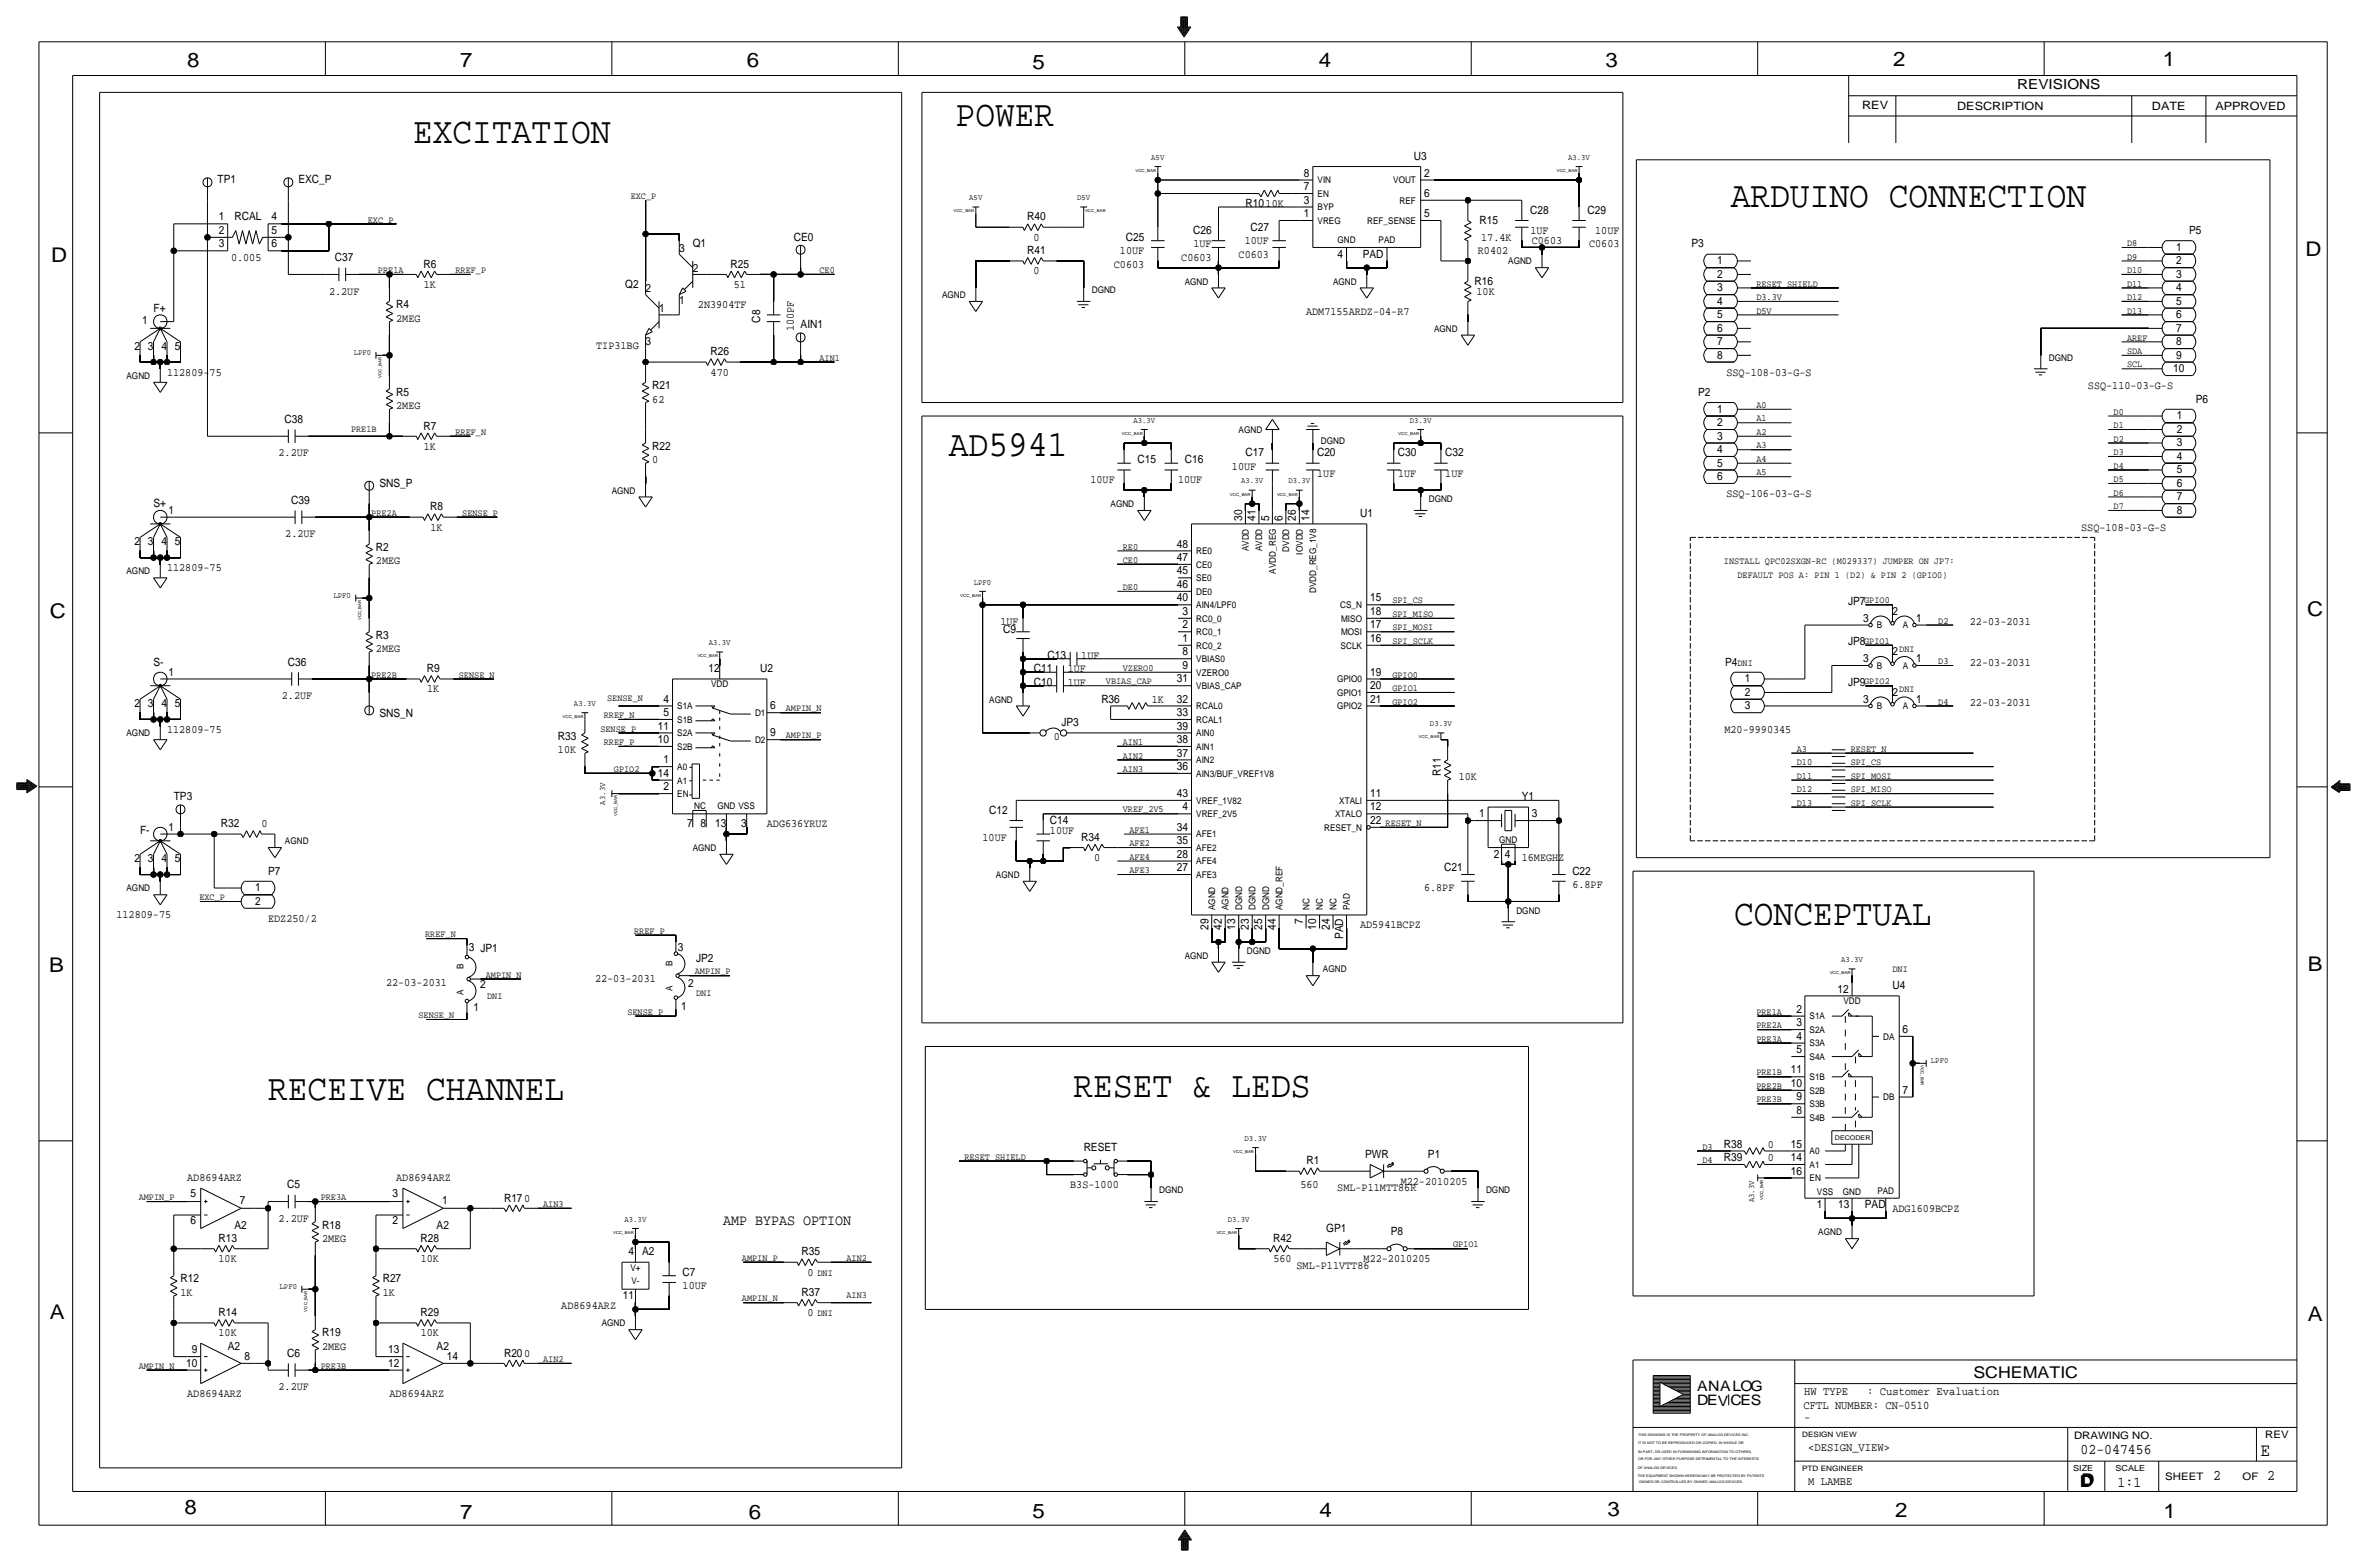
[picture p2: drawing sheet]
<svg xmlns="http://www.w3.org/2000/svg" width="892mm" height="590mm" viewBox="0 0 892 590" stroke-linecap="round" stroke-linejoin="round" font-family="sans-serif">
<defs><g id="words">
<g font-size="13.9">
<text x="360.1" y="47.5">POWER</text>
<text x="155.7" y="53.8">EXCITATION</text>
<text x="652.2" y="78">ARDUINO CONNECTION</text>
<text x="357.6" y="172">AD5941</text>
<text x="653.5" y="348.5">CONCEPTUAL</text>
<text x="404.6" y="413.3">RESET &amp; LEDS</text>
<text x="101" y="414.5">RECEIVE CHANNEL</text>
</g>
<g font-size="7.6">
<text x="70.6" y="25.4">8</text>
<text x="173.4" y="25.4">7</text>
<text x="281.4" y="25.1">6</text>
<text x="389.1" y="26.2">5</text>
<text x="497" y="25.4">4</text>
<text x="605" y="25.1">3</text>
<text x="713.4" y="24.9">2</text>
<text x="815" y="24.9">1</text>
<text x="19.3" y="98.8">D</text>
<text x="868.9" y="96.5">D</text>
<text x="18.7" y="232.7">C</text>
<text x="869.4" y="232.2">C</text>
<text x="869.6" y="365.8">B</text>
<text x="18.5" y="366">B</text>
<text x="18.7" y="496.8">A</text>
<text x="869.6" y="497.6">A</text>
<text x="69.5" y="570.5">8</text>
<text x="173.4" y="572.3">7</text>
<text x="282.1" y="572.3">6</text>
<text x="389.1" y="571.8">5</text>
<text x="497.3" y="571.5">4</text>
<text x="605.7" y="571.2">3</text>
<text x="714.2" y="571.5">2</text>
<text x="815.3" y="572">1</text>
</g>
<text font-size="7" x="851.9" y="548.4">E</text>
<g font-size="6.1">
<text x="743.7" y="518.9">SCHEMATIC</text>
<text x="783.8" y="560.3">D</text>
<text x="784.3" y="559.8">D</text>
</g>
<g font-size="5.6">
<text x="272.5" y="461.5">AMP BYPAS OPTION</text>
<text x="784" y="547.9">02-047456</text>
<text x="834.1" y="557.5">2</text>
<text x="854.4" y="557.5">2</text>
<text x="798" y="560.1">1:1</text>
</g>
<g font-size="5.4">
<text x="639.5" y="524.2">ANALOG</text>
<text x="639.5" y="529.3">DEVCES</text>
</g>
<text font-size="5.2" x="760.2" y="33.5">REVISIONS</text>
<g font-size="4.4">
<text x="679.9" y="525.5">HW TYPE</text>
<text x="703.6" y="525.5">: Customer Evaluation</text>
<text x="679.7" y="530.9">CFTL NUMBER: CN-0510</text>
<text x="679.9" y="535.2">-</text>
<text x="681.4" y="546.6">&lt;DESIGN_VIEW&gt;</text>
<text x="681.4" y="559.3">M LAMBE</text>
</g>
<g font-size="4.3">
<text x="701.8" y="41.1">REV</text>
<text x="737.6" y="41.4">DESCRIPTION</text>
<text x="811" y="41.4">DATE</text>
<text x="834.8" y="41.4">APPROVED</text>
<text x="532.8" y="60.2">U3</text>
<text x="82" y="69.1">TP1</text>
<text x="112.5" y="69.1">EXC_P</text>
<text x="491.3" y="66.5">8</text>
<text x="491.3" y="71.6">7</text>
<text x="536.7" y="66.5">2</text>
<text x="469.3" y="78">R1010K</text>
<text x="491.3" y="76.7">3</text>
<text x="536.7" y="74.2">6</text>
<text x="82.4" y="83.1">1</text>
<text x="88.3" y="83.1">RCAL</text>
<text x="102.3" y="83.1">4</text>
<text x="387.1" y="83.1">R40</text>
<text x="491.3" y="81.8">1</text>
<text x="536.7" y="81.8">5</text>
<text x="576.6" y="80.5">C28</text>
<text x="598.2" y="80.5">C29</text>
<text x="82.4" y="88.1">2</text>
<text x="102.3" y="88.1">5</text>
<text x="449.6" y="88.1">C26</text>
<text x="471.2" y="86.9">C27</text>
<text x="557.6" y="84.3">R15</text>
<text x="576.8" y="88.1">1UF</text>
<text x="601.1" y="88.1">10UF</text>
<text x="824.9" y="88.1">P5</text>
<text x="82.4" y="93.2">3</text>
<text x="102.3" y="93.2">6</text>
<text x="256" y="94.7">3</text>
<text x="261" y="93.2">Q1</text>
<text x="299.2" y="90.7">CE0</text>
<text x="387.1" y="95.8">R41</text>
<text x="389.5" y="90.7">0</text>
<text x="422.1" y="95.8">10UF</text>
<text x="424.2" y="90.7">C25</text>
<text x="449.8" y="93.2">1UF</text>
<text x="469.1" y="91.9">10UF</text>
<text x="556.9" y="95.8">R0402</text>
<text x="558.2" y="90.7">17.4K</text>
<text x="577.3" y="91.9">C0603</text>
<text x="598.8" y="93.2">C0603</text>
<text x="637.4" y="93.2">P3</text>
<text x="820.1" y="94.5">1</text>
<text x="87.1" y="98.3">0.005</text>
<text x="126.2" y="98.3">C37</text>
<text x="159.6" y="100.8">R6</text>
<text x="275.3" y="100.8">R25</text>
<text x="419.8" y="100.8">C0603</text>
<text x="445.2" y="98.3">C0603</text>
<text x="466.8" y="97">C0603</text>
<text x="504" y="97">4</text>
<text x="513.6" y="97">PAD</text>
<text x="647.1" y="99.6">1</text>
<text x="820.1" y="99.6">2</text>
<text x="261.1" y="102.4">2</text>
<text x="389.5" y="103.4">0</text>
<text x="555.7" y="107.2">R16</text>
<text x="647.1" y="104.6">2</text>
<text x="820.1" y="104.6">3</text>
<text x="124" y="111">2.2UF</text>
<text x="159.7" y="108.5">1K</text>
<text x="235.6" y="108.5">Q2</text>
<text x="243.3" y="110">2</text>
<text x="276.5" y="108.5">51</text>
<text x="556.4" y="111">10K</text>
<text x="647.1" y="109.7">3</text>
<text x="820.1" y="109.7">4</text>
<text x="57.9" y="117.3">F+</text>
<text x="149.3" y="116.1">R4</text>
<text x="248.4" y="117.6">1</text>
<text x="256" y="114.6">1</text>
<text x="263" y="116.1">2N3904TF</text>
<text x="492.2" y="118.6">ADM7155ARDZ-04-R7</text>
<text x="647.1" y="119.9">5</text>
<text x="647.1" y="114.8">4</text>
<text x="820.1" y="119.9">6</text>
<text x="820.1" y="114.8">5</text>
<text x="53.5" y="121.9">1</text>
<text x="149.3" y="121.2">2MEG</text>
<text x="286.5" y="121.6" transform="rotate(-90 286.5 121.6)">C8</text>
<text x="299.2" y="124.9" transform="rotate(-90 299.2 124.9)">100PF</text>
<text x="301.7" y="123.7">AIN1</text>
<text x="647.1" y="125">6</text>
<text x="820.1" y="125">7</text>
<text x="50.7" y="131.8">2</text>
<text x="55.7" y="131.8">3</text>
<text x="60.8" y="131.8">4</text>
<text x="65.9" y="131.8">5</text>
<text x="224.7" y="131.3">TIP31BG</text>
<text x="243.3" y="129.8">3</text>
<text x="647.1" y="130">7</text>
<text x="820.1" y="130">8</text>
<text x="267.7" y="133.9">R26</text>
<text x="647.1" y="135.1">8</text>
<text x="820.1" y="135.1">9</text>
<text x="62.9" y="141.5">112809-75</text>
<text x="267.8" y="141.5">470</text>
<text x="650.6" y="141.5">SSQ-108-03-G-S</text>
<text x="819" y="140.2">10</text>
<text x="149.3" y="149.1">R5</text>
<text x="245.8" y="146.6">R21</text>
<text x="639.9" y="149.1">P2</text>
<text x="786.8" y="146.6">SSQ-110-03-G-S</text>
<text x="149.3" y="154.2">2MEG</text>
<text x="245.8" y="151.6">62</text>
<text x="647.1" y="155.4">1</text>
<text x="827.5" y="151.6">P6</text>
<text x="107.2" y="159.3">C38</text>
<text x="159.6" y="161.8">R7</text>
<text x="647.1" y="160.5">2</text>
<text x="820.3" y="158">1</text>
<text x="647.1" y="165.6">3</text>
<text x="820.3" y="163.1">2</text>
<text x="105" y="172">2.2UF</text>
<text x="159.7" y="169.4">1K</text>
<text x="245.8" y="169.4">R22</text>
<text x="469.3" y="172">C17</text>
<text x="496.3" y="172">C20</text>
<text x="526.8" y="172">C30</text>
<text x="544.6" y="172">C32</text>
<text x="647.1" y="170.7">4</text>
<text x="820.3" y="173.2">4</text>
<text x="820.3" y="168.1">3</text>
<text x="245.8" y="174.5">0</text>
<text x="428.7" y="174.5">C15</text>
<text x="446.5" y="174.5">C16</text>
<text x="464.3" y="177">10UF</text>
<text x="496.4" y="179.6">1UF</text>
<text x="526.9" y="179.6">1UF</text>
<text x="544.6" y="179.6">1UF</text>
<text x="647.1" y="175.8">5</text>
<text x="820.3" y="178.3">5</text>
<text x="143" y="183.4">SNS_P</text>
<text x="410.9" y="182.1">10UF</text>
<text x="443.9" y="182.1">10UF</text>
<text x="647.1" y="180.8">6</text>
<text x="820.3" y="183.4">6</text>
<text x="57.9" y="191">S+</text>
<text x="109.7" y="189.7">C39</text>
<text x="650.6" y="187.2">SSQ-106-03-G-S</text>
<text x="820.3" y="188.5">7</text>
<text x="63.4" y="193.8">1</text>
<text x="162.1" y="192.3">R8</text>
<text x="468.1" y="196.1" transform="rotate(-90 468.1 196.1)">30</text>
<text x="473.2" y="196.1" transform="rotate(-90 473.2 196.1)">41</text>
<text x="478.2" y="196.1" transform="rotate(-90 478.2 196.1)">5</text>
<text x="483.3" y="196.1" transform="rotate(-90 483.3 196.1)">6</text>
<text x="488.4" y="196.1" transform="rotate(-90 488.4 196.1)">26</text>
<text x="493.5" y="196.1" transform="rotate(-90 493.5 196.1)">14</text>
<text x="512.5" y="194.8">U1</text>
<text x="820.3" y="193.5">8</text>
<text x="107.5" y="202.4">2.2UF</text>
<text x="162.2" y="199.9">1K</text>
<text x="784.3" y="199.9">SSQ-108-03-G-S</text>
<text x="50.7" y="205.5">2</text>
<text x="55.7" y="205.5">3</text>
<text x="60.8" y="205.5">4</text>
<text x="65.9" y="205.5">5</text>
<text x="141.7" y="207.5">R2</text>
<text x="443.5" y="206.2">48</text>
<text x="62.9" y="215.1">112809-75</text>
<text x="141.7" y="212.6">2MEG</text>
<text x="443.5" y="211.3">47</text>
<text x="443.5" y="216.4">45</text>
<text x="443.5" y="221.5">46</text>
<text x="443.5" y="226.6">40</text>
<text x="516.3" y="226.6">15</text>
<text x="696.4" y="227.8">JP7</text>
<text x="445.6" y="231.6">3</text>
<text x="516.3" y="231.6">18</text>
<text x="713.2" y="231.6">2</text>
<text x="377" y="235.5">1UF</text>
<text x="378" y="238.5">C9</text>
<text x="445.6" y="236.7">2</text>
<text x="516.3" y="236.7">17</text>
<text x="702.2" y="234.2">3</text>
<text x="722.1" y="234.2">1</text>
<text x="742.4" y="235.5">22-03-2031</text>
<text x="141.7" y="240.5">R3</text>
<text x="141.7" y="245.6">2MEG</text>
<text x="445.6" y="241.8">1</text>
<text x="516.3" y="241.8">16</text>
<text x="696.4" y="243.1">JP8</text>
<text x="57.9" y="250.7">S-</text>
<text x="108.5" y="250.7">C36</text>
<text x="394.7" y="248.2">C13</text>
<text x="407.5" y="248.2">1UF</text>
<text x="445.6" y="252">9</text>
<text x="445.6" y="246.9">8</text>
<text x="650.1" y="250.7">P4</text>
<text x="702.2" y="249.4">3</text>
<text x="713.2" y="246.9">2</text>
<text x="722.1" y="249.4">1</text>
<text x="742.4" y="250.7">22-03-2031</text>
<text x="63.4" y="254.8">1</text>
<text x="160.8" y="253.2">R9</text>
<text x="267" y="253.2">12</text>
<text x="286.5" y="253.2">U2</text>
<text x="389.6" y="253.2">C11</text>
<text x="402.4" y="253.2">1UF</text>
<text x="443.5" y="257">31</text>
<text x="516.3" y="254.5">19</text>
<text x="657.5" y="257">1</text>
<text x="106.2" y="263.4">2.2UF</text>
<text x="161" y="260.9">1K</text>
<text x="389.6" y="258.3">C10</text>
<text x="402.4" y="258.3">1UF</text>
<text x="516.3" y="259.6">20</text>
<text x="657.5" y="262.1">2</text>
<text x="696.4" y="258.3">JP9</text>
<text x="713.2" y="262.1">2</text>
<text x="50.7" y="266.4">2</text>
<text x="55.7" y="266.4">3</text>
<text x="60.8" y="266.4">4</text>
<text x="65.9" y="266.4">5</text>
<text x="250" y="269.7">5</text>
<text x="250" y="264.7">4</text>
<text x="290.3" y="267.2">6</text>
<text x="415" y="264.7">R36</text>
<text x="434" y="264.7">1K</text>
<text x="443.5" y="269.7">33</text>
<text x="443.5" y="264.7">32</text>
<text x="516.3" y="264.7">21</text>
<text x="657.5" y="267.2">3</text>
<text x="702.2" y="264.7">3</text>
<text x="722.1" y="264.7">1</text>
<text x="742.4" y="265.9">22-03-2031</text>
<text x="143" y="270.1">SNS_N</text>
<text x="247.9" y="274.8">11</text>
<text x="400" y="273.6">JP3</text>
<text x="443.5" y="274.8">39</text>
<text x="62.9" y="276.1">112809-75</text>
<text x="210.3" y="278.6">R33</text>
<text x="247.9" y="279.9">10</text>
<text x="290.3" y="277.4">9</text>
<text x="397.1" y="278.6">0</text>
<text x="443.5" y="279.9">38</text>
<text x="649.9" y="276.1">M20-9990345</text>
<text x="210.3" y="283.7">10K</text>
<text x="250" y="287.5">1</text>
<text x="443.5" y="285">37</text>
<text x="247.9" y="292.6">14</text>
<text x="443.5" y="290.1">36</text>
<text x="543" y="292.3" transform="rotate(-90 543 292.3)">R11</text>
<text x="549.7" y="293.9">10K</text>
<text x="250" y="297.7">2</text>
<text x="65.5" y="301.5">TP3</text>
<text x="443.5" y="300.2">43</text>
<text x="445.6" y="305.3">4</text>
<text x="516.3" y="305.3">12</text>
<text x="516.3" y="300.2">11</text>
<text x="573.5" y="301.5">Y1</text>
<text x="83.3" y="311.7">R32</text>
<text x="98.5" y="311.7">0</text>
<text x="258.9" y="311.7">7</text>
<text x="264" y="311.7">8</text>
<text x="269.5" y="311.7">13</text>
<text x="279.3" y="311.7">3</text>
<text x="289" y="311.7">ADG636YRUZ</text>
<text x="372.8" y="306.6">C12</text>
<text x="395.7" y="310.4">C14</text>
<text x="516.3" y="310.4">22</text>
<text x="557.4" y="307.8">1</text>
<text x="577.3" y="307.8">3</text>
<text x="52.8" y="314.2">F-</text>
<text x="63.4" y="313.2">1</text>
<text x="370.3" y="316.7">10UF</text>
<text x="395.7" y="314.2">10UF</text>
<text x="407.4" y="316.7">R34</text>
<text x="443.5" y="312.9">34</text>
<text x="443.5" y="323.1">28</text>
<text x="443.5" y="318">35</text>
<text x="563" y="323.1">2</text>
<text x="567.1" y="323.1">4</text>
<text x="50.7" y="324.9">2</text>
<text x="55.7" y="324.9">3</text>
<text x="60.8" y="324.9">4</text>
<text x="65.9" y="324.9">5</text>
<text x="101" y="329.4">P7</text>
<text x="412.3" y="324.4">0</text>
<text x="443.5" y="328.2">27</text>
<text x="544.3" y="328.2">C21</text>
<text x="573.5" y="324.4">16MEGHZ</text>
<text x="592.5" y="329.4">C22</text>
<text x="96.2" y="335.8">1</text>
<text x="536.7" y="335.8">6.8PF</text>
<text x="592.5" y="334.5">6.8PF</text>
<text x="96.2" y="340.9">2</text>
<text x="43.9" y="345.9">112809-75</text>
<text x="101" y="347.2">EDZ250/2</text>
<text x="455.4" y="350.2" transform="rotate(-90 455.4 350.2)">29</text>
<text x="460.5" y="350.2" transform="rotate(-90 460.5 350.2)">42</text>
<text x="465.5" y="350.2" transform="rotate(-90 465.5 350.2)">13</text>
<text x="470.6" y="350.2" transform="rotate(-90 470.6 350.2)">23</text>
<text x="475.7" y="350.2" transform="rotate(-90 475.7 350.2)">25</text>
<text x="480.8" y="350.2" transform="rotate(-90 480.8 350.2)">44</text>
<text x="490.9" y="348.1" transform="rotate(-90 490.9 348.1)">7</text>
<text x="496" y="350.2" transform="rotate(-90 496 350.2)">10</text>
<text x="501.1" y="350.2" transform="rotate(-90 501.1 350.2)">24</text>
<text x="506.2" y="353.8" transform="rotate(-90 506.2 353.8)">PAD</text>
<text x="512.5" y="349.8">AD5941BCPZ</text>
<text x="176.7" y="358.1">3 JP1</text>
<text x="255.5" y="358.1">3</text>
<text x="262.3" y="362.5">JP2</text>
<text x="145.5" y="371.3">22-03-2031</text>
<text x="224.2" y="370.1">22-03-2031</text>
<text x="259.3" y="371.7">2</text>
<text x="181" y="372.1">2</text>
<text x="692.4" y="373.9">12</text>
<text x="713.2" y="372.6">U4</text>
<text x="178.4" y="381">1</text>
<text x="256.8" y="380.6">1</text>
<text x="677" y="381.5">2</text>
<text x="677" y="386.6">3</text>
<text x="717" y="389.1">6</text>
<text x="677" y="391.7">4</text>
<text x="677" y="396.7">5</text>
<text x="674.9" y="404.4">11</text>
<text x="674.9" y="409.4">10</text>
<text x="717" y="412">7</text>
<text x="677" y="419.6">8</text>
<text x="677" y="414.5">9</text>
<text x="408.4" y="433.6">RESET</text>
<text x="514.4" y="436.1">PWR</text>
<text x="538.1" y="436.1">P1</text>
<text x="649.7" y="437.4">R39</text>
<text x="649.7" y="432.3">R38</text>
<text x="666.2" y="437.4">0</text>
<text x="666.2" y="432.3">0</text>
<text x="674.9" y="437.4">14</text>
<text x="674.9" y="432.3">15</text>
<text x="492.3" y="438.7">R1</text>
<text x="674.9" y="442.5">16</text>
<text x="70.6" y="445">AD8694ARZ</text>
<text x="108.3" y="447.5">C5</text>
<text x="149.3" y="445">AD8694ARZ</text>
<text x="403.3" y="447.5">B3S-1000</text>
<text x="490" y="447.5">560</text>
<text x="504" y="448.8">SML-P11MTT86R</text>
<text x="527.8" y="446.3">M22-2010205</text>
<text x="71.7" y="450.8">5</text>
<text x="90.4" y="453.4">7</text>
<text x="147.9" y="450.8">3</text>
<text x="166.6" y="453.4">1</text>
<text x="189.9" y="452.6">R170</text>
<text x="684.6" y="455.2">1</text>
<text x="692.7" y="455.2">13</text>
<text x="702.8" y="455.2">PAD</text>
<text x="71.7" y="461">6</text>
<text x="105" y="460.2">2.2UF</text>
<text x="147.9" y="461">2</text>
<text x="713.2" y="456.4">ADG1609BCPZ</text>
<text x="82.3" y="467.9">R13</text>
<text x="88.3" y="462.8">A2</text>
<text x="121.4" y="462.8">R18</text>
<text x="121.4" y="467.9">2MEG</text>
<text x="158.5" y="467.9">R28</text>
<text x="164.5" y="462.8">A2</text>
<text x="479.8" y="467.9">R42</text>
<text x="499.8" y="464.1">GP1</text>
<text x="524.2" y="465.3">P8</text>
<text x="236.8" y="472.9">4</text>
<text x="242" y="472.9">A2</text>
<text x="302" y="472.9">R35</text>
<text x="82.4" y="475.5">10K</text>
<text x="158.6" y="475.5">10K</text>
<text x="479.9" y="475.5">560</text>
<text x="488.6" y="478">SML-P11VTT86</text>
<text x="513.9" y="475.5">M22-2010205</text>
<text x="68" y="483.1">R12</text>
<text x="144.2" y="483.1">R27</text>
<text x="257.3" y="480.6">C7</text>
<text x="257.3" y="485.6">10UF</text>
<text x="304.4" y="480.6">0</text>
<text x="68" y="488.2">1K</text>
<text x="144.2" y="488.2">1K</text>
<text x="234.7" y="489.5">11</text>
<text x="302" y="488.2">R37</text>
<text x="82.3" y="495.8">R14</text>
<text x="158.5" y="495.8">R29</text>
<text x="211.5" y="493.3">AD8694ARZ</text>
<text x="304.4" y="495.8">0</text>
<text x="82.4" y="503.4">10K</text>
<text x="121.4" y="503.4">R19</text>
<text x="158.6" y="503.4">10K</text>
<text x="72.2" y="509.8">9</text>
<text x="85.8" y="508.5">A2</text>
<text x="121.4" y="508.5">2MEG</text>
<text x="146.3" y="509.8">13</text>
<text x="164.5" y="508.5">A2</text>
<text x="70.1" y="514.9">10</text>
<text x="92.2" y="512.3">8</text>
<text x="108.3" y="511">C6</text>
<text x="146.3" y="514.9">12</text>
<text x="168.4" y="512.3">14</text>
<text x="189.9" y="511">R200</text>
<text x="70.6" y="526.3">AD8694ARZ</text>
<text x="105" y="523.7">2.2UF</text>
<text x="146.8" y="526.3">AD8694ARZ</text>
</g>
<g font-size="3.9">
<text x="781.6" y="542.1">DRAWING NO.</text>
<text x="853.6" y="541.8">REV</text>
<text x="816" y="557.4">SHEET</text>
<text x="845.1" y="557.5">OF</text>
</g>
<g font-size="3.6">
<text x="237.7" y="74.9">EXC_P</text>
<text x="138.6" y="83.8">EXC_P</text>
<text x="801.6" y="92.7">D8</text>
<text x="801.6" y="97.8">D9</text>
<text x="142.4" y="102.9">PRE1A</text>
<text x="171.7" y="102.9">RREF_P</text>
<text x="308.8" y="102.9">CE0</text>
<text x="661.9" y="108">RESET_SHIELD</text>
<text x="801.6" y="108">D11</text>
<text x="801.6" y="102.9">D10</text>
<text x="661.9" y="113">D3.3V</text>
<text x="801.6" y="113">D12</text>
<text x="661.9" y="118.1">D5V</text>
<text x="801.6" y="118.1">D13</text>
<text x="801.6" y="128.3">AREF</text>
<text x="308.8" y="135.9">AIN1</text>
<text x="801.6" y="133.4">SDA</text>
<text x="801.6" y="138.4">SCL</text>
<text x="661.9" y="153.7">A0</text>
<text x="661.9" y="158.8">A1</text>
<text x="796.5" y="156.2">D0</text>
<text x="796.5" y="161.3">D1</text>
<text x="132.3" y="162.6">PRE1B</text>
<text x="171.7" y="163.8">RREF_N</text>
<text x="661.9" y="163.8">A2</text>
<text x="796.5" y="166.4">D2</text>
<text x="661.9" y="174">A4</text>
<text x="661.9" y="168.9">A3</text>
<text x="796.5" y="171.4">D3</text>
<text x="661.9" y="179.1">A5</text>
<text x="796.5" y="176.5">D4</text>
<text x="796.5" y="181.6">D5</text>
<text x="796.5" y="191.8">D7</text>
<text x="796.5" y="186.7">D6</text>
<text x="139.9" y="194.3">PRE2A</text>
<text x="174.2" y="194.3">SENSE_P</text>
<text x="423.1" y="207">RE0</text>
<text x="423.1" y="212.1">CE0</text>
<text x="649.7" y="212.6">INSTALL QPC02SXGN-RC (M029337) JUMPER ON JP7:</text>
<text x="654.8" y="217.7">DEFAULT POS A: PIN 1 (D2) &amp; PIN 2 (GPIO0)</text>
<text x="423.1" y="222.2">DE0</text>
<text x="524.7" y="227.3">SPI_CS</text>
<text x="702.5" y="227.3">GPIO0</text>
<text x="524.7" y="232.4">SPI_MISO</text>
<text x="524.7" y="237.5">SPI_MOSI</text>
<text x="730.5" y="235">D2</text>
<text x="524.7" y="242.6">SPI_SCLK</text>
<text x="702.5" y="242.6">GPIO1</text>
<text x="715.7" y="245.6">DNI</text>
<text x="654.8" y="250.7">DNI</text>
<text x="730.5" y="250.2">D3</text>
<text x="139.9" y="255.3">PRE2B</text>
<text x="172.9" y="255.3">SENSE_N</text>
<text x="416.8" y="257.8">VBIAS_CAP</text>
<text x="423.1" y="252.7">VZERO0</text>
<text x="524.7" y="255.3">GPIO0</text>
<text x="702.5" y="257.8">GPIO2</text>
<text x="524.7" y="260.3">GPIO1</text>
<text x="715.7" y="260.9">DNI</text>
<text x="228.8" y="264.2">SENSE_N</text>
<text x="296.1" y="268">AMPIN_N</text>
<text x="524.7" y="265.4">GPIO2</text>
<text x="730.5" y="265.4">D4</text>
<text x="226.3" y="275.6">SENSE_P</text>
<text x="227.5" y="270.5">RREF_N</text>
<text x="227.5" y="280.7">RREF_P</text>
<text x="296.1" y="278.1">AMPIN_P</text>
<text x="423.1" y="280.7">AIN1</text>
<text x="423.1" y="285.7">AIN2</text>
<text x="677.1" y="283.2">A3</text>
<text x="697.4" y="283.2">RESET_N</text>
<text x="231.3" y="290.8">GPIO2</text>
<text x="423.1" y="290.8">AIN3</text>
<text x="677.1" y="293.4">D11</text>
<text x="677.1" y="288.3">D10</text>
<text x="697.4" y="293.4">SPI_MOSI</text>
<text x="697.4" y="288.3">SPI_CS</text>
<text x="677.1" y="298.5">D12</text>
<text x="697.4" y="298.5">SPI_MISO</text>
<text x="677.1" y="303.5">D13</text>
<text x="697.4" y="303.5">SPI_SCLK</text>
<text x="423.1" y="306.1">VREF_2V5</text>
<text x="522.2" y="311.1">RESET_N</text>
<text x="425.7" y="313.7">AFE1</text>
<text x="425.7" y="323.8">AFE4</text>
<text x="425.7" y="318.8">AFE2</text>
<text x="425.7" y="328.9">AFE3</text>
<text x="75.1" y="339.1">EXC_P</text>
<text x="160.2" y="353.1">RREF_N</text>
<text x="239" y="351.8">RREF_P</text>
<text x="183.1" y="368.3">AMPIN_N</text>
<text x="261.8" y="367">AMPIN_P</text>
<text x="713.2" y="366.3">DNI</text>
<text x="183.6" y="376.4">DNI</text>
<text x="262.3" y="375.2">DNI</text>
<text x="157.7" y="383.5">SENSE_N</text>
<text x="236.4" y="382.3">SENSE_P</text>
<text x="661.9" y="382.3">PRE1A</text>
<text x="661.9" y="387.3">PRE2A</text>
<text x="661.9" y="392.4">PRE3A</text>
<text x="661.9" y="405.1">PRE1B</text>
<text x="661.9" y="410.2">PRE2B</text>
<text x="661.9" y="415.3">PRE3B</text>
<text x="363.4" y="436.9">RESET_SHIELD</text>
<text x="641.6" y="433.1">D3</text>
<text x="641.6" y="438.2">D4</text>
<text x="52.3" y="452.1">AMPIN_P</text>
<text x="120.9" y="452.1">PRE3A</text>
<text x="204.7" y="454.7">AIN3</text>
<text x="547.6" y="469.9">GPIO1</text>
<text x="279.6" y="475">AMPIN_P</text>
<text x="319" y="475">AIN2</text>
<text x="308.1" y="480.6">DNI</text>
<text x="279.6" y="490.2">AMPIN_N</text>
<text x="319" y="489">AIN3</text>
<text x="308.1" y="495.8">DNI</text>
<text x="52.3" y="515.6">AMPIN_N</text>
<text x="120.9" y="515.6">PRE3B</text>
<text x="204.7" y="513.1">AIN2</text>
</g>
<g font-size="3.5">
<text x="496.5" y="69.1">VIN</text>
<text x="525" y="69.1">VOUT</text>
<text x="496.5" y="74.2">EN</text>
<text x="527.4" y="76.7">REF</text>
<text x="496.5" y="79.2">BYP</text>
<text x="496.5" y="84.3">VREG</text>
<text x="515.3" y="84.3">REF_SENSE</text>
<text x="504" y="91.4">GND</text>
<text x="519.5" y="91.4">PAD</text>
<text x="568.4" y="99.6">AGND</text>
<text x="446.5" y="107.2">AGND</text>
<text x="502.3" y="107.2">AGND</text>
<text x="355" y="112.3">AGND</text>
<text x="411.4" y="110.5">DGND</text>
<text x="540.4" y="125">AGND</text>
<text x="772.1" y="135.9">DGND</text>
<text x="47.7" y="142.7">AGND</text>
<text x="466.8" y="163.1">AGND</text>
<text x="497.8" y="167.2">DGND</text>
<text x="230.6" y="185.9">AGND</text>
<text x="418.5" y="191">AGND</text>
<text x="538.4" y="189.2">DGND</text>
<text x="450.8" y="208.8">RE0</text>
<text x="470.6" y="207.7" transform="rotate(-90 470.6 207.7)">AVDD</text>
<text x="475.7" y="207.7" transform="rotate(-90 475.7 207.7)">AVDD</text>
<text x="485.9" y="207.9" transform="rotate(-90 485.9 207.9)">DVDD</text>
<text x="490.9" y="208.9" transform="rotate(-90 490.9 208.9)">IOVDD</text>
<text x="450.8" y="213.9">CE0</text>
<text x="47.7" y="216.4">AGND</text>
<text x="450.8" y="218.9">SE0</text>
<text x="480.8" y="216.1" transform="rotate(-90 480.8 216.1)">AVDD_REG</text>
<text x="450.8" y="224">DE0</text>
<text x="496" y="223.5" transform="rotate(-90 496 223.5)">DVDD_REG_1V8</text>
<text x="450.8" y="229.1">AIN4/LPF0</text>
<text x="505.1" y="229.1">CS_N</text>
<text x="450.8" y="234.2">RC0_0</text>
<text x="450.8" y="239.3">RC0_1</text>
<text x="505.4" y="234.2">MISO</text>
<text x="505.4" y="239.3">MOSI</text>
<text x="707.3" y="236.7">B</text>
<text x="717" y="236.7">A</text>
<text x="450.8" y="244.3">RC0_2</text>
<text x="505.2" y="244.3">SCLK</text>
<text x="450.8" y="249.4">VBIAS0</text>
<text x="707.3" y="252">B</text>
<text x="717" y="252">A</text>
<text x="450.8" y="254.5">VZERO0</text>
<text x="503.9" y="257">GPIO0</text>
<text x="268" y="258.8">VDD</text>
<text x="450.8" y="259.6">VBIAS_CAP</text>
<text x="503.9" y="262.1">GPIO1</text>
<text x="255.2" y="267.2">S1A</text>
<text x="284.6" y="269.7">D1</text>
<text x="372.8" y="264.7">AGND</text>
<text x="450.8" y="267.2">RCAL0</text>
<text x="503.9" y="267.2">GPIO2</text>
<text x="707.3" y="267.2">B</text>
<text x="717" y="267.2">A</text>
<text x="255.2" y="272.3">S1B</text>
<text x="450.8" y="272.3">RCAL1</text>
<text x="47.7" y="277.4">AGND</text>
<text x="255.2" y="277.4">S2A</text>
<text x="284.6" y="279.9">D2</text>
<text x="450.8" y="277.4">AIN0</text>
<text x="255.2" y="282.4">S2B</text>
<text x="450.8" y="282.4">AIN1</text>
<text x="450.8" y="287.5">AIN2</text>
<text x="255.2" y="290.1">A0</text>
<text x="450.8" y="292.6">AIN3/BUF_VREF1V8</text>
<text x="255.2" y="295.1">A1</text>
<text x="255.2" y="300.2">EN</text>
<text x="261.6" y="304.8">NC</text>
<text x="270.3" y="304.8">GND VSS</text>
<text x="450.8" y="302.8">VREF_1V82</text>
<text x="504.7" y="302.8">XTALI</text>
<text x="450.8" y="307.8">VREF_2V5</text>
<text x="503.2" y="307.8">XTALO</text>
<text x="450.8" y="315.5">AFE1</text>
<text x="499.1" y="312.9">RESET_N</text>
<text x="565" y="317.5">GND</text>
<text x="107.4" y="318">AGND</text>
<text x="261" y="320.5">AGND</text>
<text x="450.8" y="320.5">AFE2</text>
<text x="450.8" y="325.6">AFE4</text>
<text x="47.7" y="335.8">AGND</text>
<text x="375.3" y="330.7">AGND</text>
<text x="450.8" y="330.7">AFE3</text>
<text x="457.9" y="342.9" transform="rotate(-90 457.9 342.9)">AGND</text>
<text x="463" y="342.9" transform="rotate(-90 463 342.9)">AGND</text>
<text x="468.1" y="342.9" transform="rotate(-90 468.1 342.9)">DGND</text>
<text x="473.2" y="342.9" transform="rotate(-90 473.2 342.9)">DGND</text>
<text x="478.2" y="342.9" transform="rotate(-90 478.2 342.9)">DGND</text>
<text x="483.3" y="342.9" transform="rotate(-90 483.3 342.9)">AGND_REF</text>
<text x="493.5" y="342.9" transform="rotate(-90 493.5 342.9)">NC</text>
<text x="498.6" y="342.9" transform="rotate(-90 498.6 342.9)">NC</text>
<text x="503.6" y="342.9" transform="rotate(-90 503.6 342.9)">NC</text>
<text x="508.7" y="342.9" transform="rotate(-90 508.7 342.9)">PAD</text>
<text x="571.4" y="344.2">DGND</text>
<text x="469.8" y="359.4">DGND</text>
<text x="174.7" y="365" transform="rotate(-90 174.7 365)">B</text>
<text x="253.4" y="363.8" transform="rotate(-90 253.4 363.8)">B</text>
<text x="446.5" y="361.2">AGND</text>
<text x="498.6" y="366.3">AGND</text>
<text x="174.7" y="374.7" transform="rotate(-90 174.7 374.7)">A</text>
<text x="253.4" y="373.4" transform="rotate(-90 253.4 373.4)">A</text>
<text x="694.7" y="378.2">VDD</text>
<text x="681.9" y="389.1">S2A</text>
<text x="681.9" y="384">S1A</text>
<text x="681.9" y="394.2">S3A</text>
<text x="709.7" y="391.7">DA</text>
<text x="681.9" y="399.3">S4A</text>
<text x="681.9" y="406.9">S1B</text>
<text x="681.9" y="412">S2B</text>
<text x="681.9" y="417.1">S3B</text>
<text x="709.7" y="414.5">DB</text>
<text x="681.9" y="422.1">S4B</text>
<text x="681.9" y="434.8">A0</text>
<text x="681.9" y="439.9">A1</text>
<text x="436.8" y="449.6">DGND</text>
<text x="560" y="449.6">DGND</text>
<text x="681.9" y="445">EN</text>
<text x="707.5" y="449.8">PAD</text>
<text x="684.7" y="450.1">VSS</text>
<text x="694.5" y="450.1">GND</text>
<text x="685.2" y="465.3">AGND</text>
<text x="237.5" y="478.8">V+</text>
<text x="237.9" y="483.9">V-</text>
<text x="226.7" y="499.6">AGND</text>
</g>
<g font-size="3.1">
<text x="433.8" y="60.2">A5V</text>
<text x="590.9" y="60.2">A3.3V</text>
<text x="365.3" y="75.4">A5V</text>
<text x="405.9" y="75.4">D5V</text>
<text x="133.3" y="133.9">LPF0</text>
<text x="427.1" y="159.3">A3.3V</text>
<text x="531.3" y="159.3">D3.3V</text>
<text x="467.8" y="182.1">A3.3V</text>
<text x="485.5" y="182.1">D3.3V</text>
<text x="367" y="220.2">LPF0</text>
<text x="125.7" y="225.3">LPF0</text>
<text x="267.1" y="243.1">A3.3V</text>
<text x="216.3" y="265.9">A3.3V</text>
<text x="538.9" y="273.6">D3.3V</text>
<text x="228" y="303.1" transform="rotate(-90 228 303.1)">A3.3V</text>
<text x="693.8" y="362.5">A3.3V</text>
<text x="727.7" y="400.6">LPF0</text>
<text x="469" y="429.8">D3.3V</text>
<text x="661.1" y="452.9" transform="rotate(-90 661.1 452.9)">A3.3V</text>
<text x="235.3" y="460.2">A3.3V</text>
<text x="462.7" y="460.2">D3.3V</text>
<text x="105.4" y="485.6">LPF0</text>
<text x="781.3" y="554">SIZE</text>
<text x="797.3" y="554">SCALE</text>
</g>
<g font-size="2.8">
<text x="679.1" y="541.3">DESIGN VIEW</text>
<text x="679.1" y="554">PTD ENGINEER</text>
</g>
<text font-size="2.4" x="691.5" y="429.5">DECODER</text>
<g font-size="1.5">
<text x="427.9" y="64.8">VCC_BAR</text>
<text x="586.6" y="64.8">VCC_BAR</text>
<text x="359.3" y="80">VCC_BAR</text>
<text x="408.9" y="80">VCC_BAR</text>
<text x="143.7" y="142.3" transform="rotate(-90 143.7 142.3)">VCC_BAR</text>
<text x="422.8" y="163.8">VCC_BAR</text>
<text x="527" y="163.8">VCC_BAR</text>
<text x="463.5" y="186.7">VCC_BAR</text>
<text x="481.2" y="186.7">VCC_BAR</text>
<text x="361.9" y="224.8">VCC_BAR</text>
<text x="136.1" y="233.7" transform="rotate(-90 136.1 233.7)">VCC_BAR</text>
<text x="262.8" y="247.6">VCC_BAR</text>
<text x="212" y="270.5">VCC_BAR</text>
<text x="534.6" y="278.1">VCC_BAR</text>
<text x="232.6" y="307.4" transform="rotate(-90 232.6 307.4)">VCC_BAR</text>
<text x="689.5" y="367">VCC_BAR</text>
<text x="723.8" y="401.1" transform="rotate(90 723.8 401.1)">VCC_BAR</text>
<text x="464.7" y="434.3">VCC_BAR</text>
<text x="664.4" y="452.2" transform="rotate(-90 664.4 452.2)">VCC_BAR</text>
<text x="231" y="464.8">VCC_BAR</text>
<text x="458.4" y="464.8">VCC_BAR</text>
<text x="115.8" y="494.1" transform="rotate(-90 115.8 494.1)">VCC_BAR</text>
</g>
<g font-size="1.3">
<text x="617.3" y="541.1">THIS DRAWING IS THE PROPERTY OF ANALOG DEVICES INC.</text>
<text x="617.3" y="543.9">IT IS NOT TO BE REPRODUCED OR COPIED, IN WHOLE OR</text>
<text x="617.3" y="547.2">IN PART, OR USED IN FURNISHING INFORMATION TO OTHERS,</text>
<text x="617.3" y="550">OR FOR ANY OTHER PURPOSE DETRIMENTAL TO THE INTERESTS</text>
<text x="617.2" y="556.3">THE EQUIPMENT SHOWN HEREON MAY BE PROTECTED BY PATENTS</text>
<text x="617.2" y="553.2">OF ANALOG DEVICES.</text>
<text x="617.7" y="558.8">OWNED OR CONTROLLED BY OWNED ANALOG DEVICES.</text>
</g>
</g></defs>
<!-- layer: Nets -->
<g fill="none" stroke="#000" stroke-width=".38">
<path d="M37.5 34.8v518.2zM37.5 34.8h302.3zM339.8 34.8v518.2zM347.4 34.8v116.8zM347.4 34.8h264.2zM611.6 34.8v116.8zM78.2 75.4v14zM108.7 75.4v14zM243.3 75.4v12.7zM436.3 65.3v2.5zM436.3 67.8h53.4zM436.3 72.9v12.7z"/>
<path d="M436.3 67.8v5.1zM436.3 72.9h33zM459.2 78v7.6zM459.2 78h30.5zM487.1 72.9h2.6zM540.5 75.4h12.7zM540.5 67.8h54.6zM553.2 75.4v2.6zM553.2 75.4h20.3zM573.5 75.4v2.6zM595.1 67.8v10.2zM595.1 65.3v2.5z"/>
<path d="M616.7 60.2h238.7zM616.7 60.2v262.9zM855.4 60.2v262.9zM65.5 94.5v26.7zM65.5 94.5h15.2zM65.5 84.3v10.2zM65.5 84.3h15.2zM78.2 89.4v74.9zM78.2 89.4h2.5zM106.1 89.4h2.6zM106.1 84.3h17.8zM106.1 94.5h17.8z"/>
<path d="M108.7 89.4v14zM123.9 84.3h25.4zM123.9 84.3v10.2zM243.3 88.1v17.8zM243.3 88.1h12.7zM256 88.1v2.6zM367.7 98.3v10.2zM367.7 98.3h12.7zM367.7 80.5v5.1zM367.7 85.6h12.7zM398.2 98.3h10.2zM398.2 85.6h10.2z"/>
<path d="M408.4 98.3v10.2zM408.4 80.5v5.1zM436.3 98.3v2.5zM459.2 98.3v2.5zM482 83.1v2.5zM482 83.1h7.7zM482 98.3v2.5zM507.4 98.3v2.5zM522.7 98.3v2.5zM540.5 83.1h2.5zM543 83.1v15.2zM543 98.3h10.2z"/>
<path d="M553.2 98.3v2.5zM553.2 95.8v2.5zM573.5 90.7v2.5zM573.5 93.2h7.6zM581.1 93.2v2.6zM581.1 93.2h14zM595.1 90.7v2.5zM799.5 93.2h10.2zM799.5 98.3h10.2zM108.7 103.4h13.9zM135.3 103.4h11.5zM146.8 103.4v5.1z"/>
<path d="M146.8 103.4h5zM169.6 103.4h7.6zM253.4 118.6h2.6zM256 116.1v2.5zM266.1 103.4h2.6zM286.5 103.4h5zM291.5 103.4v10.1zM291.5 103.4h10.2zM301.7 100.8v2.6zM301.7 103.4h12.7zM436.3 100.8h22.9zM459.2 100.8v2.6z"/>
<path d="M459.2 100.8h22.8zM507.4 100.8h7.7zM515.1 100.8v2.6zM515.1 100.8h7.6zM553.2 118.6v2.6zM659.8 113.5h33.1zM659.8 118.6h33.1zM659.8 108.5h33.1zM799.5 103.4h10.2zM799.5 108.5h10.2zM799.5 113.5h10.2zM799.5 118.6h10.2z"/>
<path d="M52.8 133.9v2.5zM52.8 136.4h5.1zM57.9 136.4h2.5zM57.9 133.9v2.5zM60.4 136.4v2.5zM60.4 136.4h2.5zM62.9 133.9v2.5zM62.9 136.4h5.1zM68 133.9v2.5zM144.2 133.9h2.6zM146.8 133.9v7.6zM146.8 126.2v7.7z"/>
<path d="M243.3 136.4v2.5zM243.3 131.3v5.1zM243.3 136.4h17.8zM278.8 136.4h12.7zM291.5 136.4h10.2zM291.5 126.2v10.2zM301.7 133.9v2.5zM301.7 136.4h12.7zM769.1 123.7v10.2zM769.1 123.7h40.6zM799.5 128.8h10.2zM799.5 138.9h10.2z"/>
<path d="M799.5 133.9h10.2zM146.8 159.3v5zM243.3 156.7v5.1zM347.4 156.7v228.6zM347.4 156.7h264.2zM347.4 151.6h264.2zM611.6 156.7v228.6zM659.8 154.2h15.3zM659.8 159.3h15.3zM794.5 156.7h15.2zM78.2 164.3h25.4zM116.3 164.3h30.5z"/>
<path d="M146.8 164.3h5zM169.6 164.3h7.6zM243.3 179.6v2.5zM423.6 166.9v2.5zM423.6 166.9h7.6zM431.2 164.3v2.6zM431.2 166.9h10.2zM441.4 166.9v2.5zM479.5 166.9v2.5zM494.7 166.9v2.5zM525.2 166.9v2.5zM525.2 166.9h10.2z"/>
<path d="M535.4 164.3v2.6zM535.4 166.9h7.6zM543 166.9v2.5zM659.8 169.4h15.3zM659.8 164.3h15.3zM659.8 174.5h15.3zM659.8 179.6h15.3zM794.5 166.9h15.2zM794.5 172h15.2zM794.5 177h15.2zM794.5 161.8h15.2zM65.5 194.8h40.6z"/>
<path d="M118.8 194.8h20.3zM139.1 194.8v5.1zM139.1 189.7v5.1zM139.1 194.8h15.3zM172.2 194.8h15.2zM423.6 182.1v2.6zM423.6 184.7h7.6zM431.2 184.7v2.5zM431.2 184.7h10.2zM441.4 182.1v2.6zM469.3 189.7v2.6zM469.3 189.7h2.6z"/>
<path d="M471.9 187.2v2.5zM471.9 189.7h2.5zM474.4 189.7v2.6zM479.5 182.1v10.2zM484.6 189.7v2.6zM484.6 189.7h5.1zM489.7 189.7v2.6zM489.7 187.2v2.5zM494.7 182.1v10.2zM525.2 184.7h10.2zM525.2 182.1v2.6zM535.4 184.7v2.5z"/>
<path d="M535.4 184.7h7.6zM543 182.1v2.6zM794.5 182.1h15.2zM794.5 187.2h15.2zM794.5 192.3h15.2zM52.8 207.5v2.6zM52.8 210.1h5.1zM57.9 207.5v2.6zM57.9 210.1h2.5zM60.4 210.1v2.5zM60.4 210.1h2.5zM62.9 207.5v2.6z"/>
<path d="M62.9 210.1h5.1zM68 207.5v2.6zM139.1 217.7v7.6zM421.1 212.6h22.8zM421.1 207.5h22.8zM136.6 225.3h2.5zM139.1 225.3v7.6zM370.3 225.3v2.5zM370.3 227.8v48.3zM370.3 227.8h15.2zM385.5 227.8v5.1zM385.5 227.8h58.4z"/>
<path d="M421.1 222.8h22.8zM520.1 227.8h28zM520.1 238h28zM520.1 232.9h28zM680.2 235.5v20.3zM680.2 235.5h20.3zM703 227.8h10.2zM713.2 227.8v2.6zM725.9 235.5h10.1zM65.5 255.8h39.4zM117.6 255.8h21.5zM139.1 255.8v5.1z"/>
<path d="M139.1 250.7v5.1zM139.1 255.8h14zM170.9 255.8h15.2zM271.2 248.2v2.5zM385.5 258.3v2.6zM385.5 258.3h7.6zM385.5 253.2v5.1zM385.5 253.2h7.6zM385.5 248.2v5zM385.5 245.6v2.6zM385.5 248.2h12.7zM405.8 253.2h38.1z"/>
<path d="M405.8 258.3h38.1zM410.9 248.2h33zM520.1 243.1h28zM520.1 255.8h28zM670 255.8h10.2zM690.3 250.7v10.2zM690.3 250.7h10.2zM703 243.1h10.2zM703 258.3h10.2zM713.2 243.1v2.5zM713.2 258.3v2.6zM725.9 250.7h10.1z"/>
<path d="M52.8 268.5v2.5zM52.8 271h5.1zM57.9 271h2.5zM57.9 268.5v2.5zM60.4 271v2.6zM60.4 271h2.5zM62.9 268.5v2.5zM62.9 271h5.1zM68 268.5v2.5zM233.1 271h15.3zM233.1 265.9h15.3zM233.1 276.1h15.3z"/>
<path d="M294.1 268.5h15.2zM294.1 278.6h15.2zM370.3 276.1h17.8zM405.8 276.1h38.1zM418.5 271h25.4zM418.5 265.9v5.1zM418.5 265.9h1.3zM437.6 265.9h6.3zM520.1 260.9h28zM520.1 265.9h28zM543 278.6h2.5zM545.5 278.6v2.6z"/>
<path d="M670 260.9h20.3zM670 265.9h30.5zM725.9 265.9h10.1zM220.4 288.8v2.5zM220.4 291.3h25.4zM233.1 299h15.3zM233.1 281.2h15.3zM245.8 288.8h2.6zM245.8 293.9h2.6zM245.8 291.3v2.6zM245.8 288.8v2.5zM421.1 281.2h22.8z"/>
<path d="M421.1 286.3h22.8zM421.1 291.3h22.8zM545.5 299v12.7zM675.1 283.7h15.2zM675.1 288.8h15.2zM675.1 293.9h15.2zM675.1 299h15.2zM695.4 283.7h48.3zM695.4 288.8h55.9zM695.4 293.9h55.9zM695.4 299h55.9zM65.5 314.2h2.5z"/>
<path d="M68 311.7v2.5zM68 314.2h12.7zM80.7 314.2v20.3zM80.7 314.2h5.1zM273.8 314.2v2.5zM273.8 311.7v2.5zM273.8 314.2h7.6zM281.4 311.7v2.5zM383 301.5v2.5zM383 301.5h60.9zM383 316.7v7.7zM393.1 306.6v2.5z"/>
<path d="M393.1 306.6h50.8zM400.8 319.3v5.1zM400.8 319.3h2.5zM421.1 319.3h22.8zM423.6 314.2h20.3zM520.1 311.7h25.4zM520.1 301.5h67.4zM520.1 306.6h33.1zM553.2 309.1v15.3zM553.2 306.6v2.5zM553.2 309.1h2.5zM581.1 309.1h6.4z"/>
<path d="M587.5 309.1v15.3zM587.5 301.5v7.6zM675.1 304h15.2zM695.4 304h55.9zM52.8 326.9v2.5zM52.8 329.4h5.1zM57.9 329.4h2.5zM57.9 326.9v2.5zM60.4 329.4v2.6zM60.4 329.4h2.5zM62.9 326.9v2.5zM62.9 329.4h5.1z"/>
<path d="M68 326.9v2.5zM75.6 339.6h10.2zM80.7 334.5h5.1zM383 324.4h5.1zM388.1 324.4v2.5zM388.1 324.4h5zM393.1 321.8v2.6zM393.1 324.4h7.7zM421.1 324.4h22.8zM421.1 329.4h22.8zM553.2 337.1v2.5zM553.2 339.6h15.2z"/>
<path d="M565.9 324.4v1.2zM565.9 325.6h2.5zM568.4 339.6v2.5zM568.4 339.6h19.1zM568.4 325.6v14zM568.4 325.6h2.5zM570.9 324.4v1.2zM587.5 337.1v2.5zM615.4 328.2v160zM615.4 328.2h151.1zM616.7 323.1h238.7zM766.5 328.2v160z"/>
<path d="M160.7 353.6h15.3zM176 353.6v2.5zM239.5 352.3h15.2zM254.7 352.3v2.5zM456.6 349.8v5zM456.6 354.8h2.6zM459.2 354.8v2.6zM459.2 354.8h2.5zM461.7 349.8v5zM466.8 354.8v2.6zM466.8 349.8v5zM466.8 354.8h5.1z"/>
<path d="M471.9 349.8v5zM471.9 354.8h5.1zM477 349.8v5zM482 349.8v7.6zM482 357.4h12.7zM494.7 357.4v5.1zM494.7 357.4h12.7zM507.4 349.8v7.6zM181.1 368.8h15.2zM259.8 367.5h15.2zM697.9 367.5v2.6zM160.7 384h15.3z"/>
<path d="M176 381.5v2.5zM239.5 382.8h15.2zM254.7 380.2v2.6zM347.4 385.3h264.2zM348.7 394.2v99.1zM348.7 394.2h227.3zM576 394.2v99.1zM662.4 382.8h12.7zM662.4 387.9h12.7zM662.4 392.9h12.7zM720.8 390.4v10.2zM662.4 405.6h12.7z"/>
<path d="M662.4 410.7h12.7zM662.4 415.8h12.7zM720.8 400.6v12.7zM720.8 400.6h2.5zM361.4 437.4h33zM394.4 437.4h10.2zM394.4 437.4v5.1zM424.9 437.4h8.9zM433.8 437.4v5.1zM473.2 434.8v6.4zM639.5 433.6h12.7zM639.5 438.7h12.7z"/>
<path d="M670 433.6h5.1zM670 438.7h5.1zM55.3 452.6h15.3zM65.5 457.7h5.1zM65.5 457.7v12.7zM96 455.2h5zM101 452.6h2.6zM101 452.6v2.6zM101 455.2v15.2zM116.3 452.6h2.5zM118.8 452.6v2.6zM118.8 452.6h28z"/>
<path d="M141.7 457.7h5.1zM141.7 457.7v12.7zM172.2 455.2h5zM177.2 455.2h7.7zM177.2 455.2v15.2zM202.6 455.2h12.7zM394.4 442.5h10.2zM424.9 442.5h8.9zM433.8 442.5v5zM473.2 441.2h11.4zM502.4 441.2h8.9zM526.5 441.2h7.6z"/>
<path d="M546.8 441.2h10.2zM557 441.2v6.3zM664.9 443.7h10.2zM687.8 456.4v2.6zM687.8 459h10.1zM697.9 459v2.5zM697.9 456.4v2.6zM697.9 459h12.7zM710.6 456.4v2.6zM65.5 470.4v5.1zM65.5 470.4h10.1zM93.4 470.4h7.6z"/>
<path d="M118.8 472.9v12.7zM141.7 470.4v5.1zM141.7 470.4h10.1zM169.6 470.4h7.6zM239.5 465.3v2.6zM239.5 467.9v2.5zM239.5 467.9h12.7zM252.2 467.9v7.6zM280.1 475.5h15.3zM313.1 475.5h15.3zM466.8 465.3v5.1zM466.8 470.4h6.4z"/>
<path d="M490.9 470.4h3.8zM510 470.4h10.1zM532.8 470.4h20.4zM65.5 498.3v12.7zM65.5 493.3v5zM65.5 498.3h10.1zM93.4 498.3h7.6zM101 498.3v15.3zM116.3 485.6h2.5zM118.8 485.6v10.2zM141.7 498.3v12.7zM141.7 493.3v5z"/>
<path d="M141.7 498.3h10.1zM169.6 498.3h7.6zM177.2 498.3v15.3zM239.5 493.3v2.5zM239.5 490.7v2.6zM239.5 493.3h12.7zM252.2 488.2v5.1zM280.1 490.7h15.3zM313.1 490.7h15.3zM348.7 493.3h227.3zM615.4 488.2h151.1zM55.3 516.1h15.3z"/>
<path d="M65.5 511h5.1zM96 513.6h5zM101 516.1h2.6zM101 513.6v2.5zM116.3 516.1h2.5zM118.8 513.6v2.5zM118.8 516.1h28zM141.7 511h5.1zM172.2 513.6h5zM177.2 513.6h7.7zM202.6 513.6h12.7zM37.5 553h302.3z"/>
</g>
<path d="M637 202.4h152.4M637 316.7v-114.3M789.4 316.7v-114.3M789.4 316.7h-152.4" fill="none" stroke="#000" stroke-width=".38" stroke-dasharray="2.1 .8" stroke-linecap="butt"/>
<g fill="#000" stroke="#000" stroke-width=".38">
<circle cx="436.3" cy="72.9" r="1.07"/>
<circle cx="436.3" cy="67.8" r="1.07"/>
<circle cx="553.2" cy="75.4" r="1.07"/>
<circle cx="595.1" cy="67.8" r="1.07"/>
<circle cx="65.5" cy="94.5" r="1.07"/>
<circle cx="78.2" cy="89.4" r="1.07"/>
<circle cx="108.7" cy="89.4" r="1.07"/>
<circle cx="123.9" cy="84.3" r="1.07"/>
<circle cx="243.3" cy="88.1" r="1.07"/>
<circle cx="553.2" cy="98.3" r="1.07"/>
<circle cx="581.1" cy="93.2" r="1.07"/>
<circle cx="146.8" cy="103.4" r="1.07"/>
<circle cx="291.5" cy="103.4" r="1.07"/>
<circle cx="301.7" cy="103.4" r="1.07"/>
<circle cx="459.2" cy="100.8" r="1.07"/>
<circle cx="515.1" cy="100.8" r="1.07"/>
<circle cx="57.9" cy="136.4" r="1.07"/>
<circle cx="60.4" cy="136.4" r="1.07"/>
<circle cx="62.9" cy="136.4" r="1.07"/>
<circle cx="146.8" cy="133.9" r="1.07"/>
<circle cx="243.3" cy="136.4" r="1.07"/>
<circle cx="291.5" cy="136.4" r="1.07"/>
<circle cx="301.7" cy="136.4" r="1.07"/>
<circle cx="146.8" cy="164.3" r="1.07"/>
<circle cx="431.2" cy="166.9" r="1.07"/>
<circle cx="535.4" cy="166.9" r="1.07"/>
<circle cx="139.1" cy="194.8" r="1.07"/>
<circle cx="431.2" cy="184.7" r="1.07"/>
<circle cx="471.9" cy="189.7" r="1.07"/>
<circle cx="489.7" cy="189.7" r="1.07"/>
<circle cx="535.4" cy="184.7" r="1.07"/>
<circle cx="57.9" cy="210.1" r="1.07"/>
<circle cx="60.4" cy="210.1" r="1.07"/>
<circle cx="62.9" cy="210.1" r="1.07"/>
<circle cx="139.1" cy="225.3" r="1.07"/>
<circle cx="370.3" cy="227.8" r="1.07"/>
<circle cx="385.5" cy="227.8" r="1.07"/>
<circle cx="139.1" cy="255.8" r="1.07"/>
<circle cx="385.5" cy="253.2" r="1.07"/>
<circle cx="385.5" cy="258.3" r="1.07"/>
<circle cx="385.5" cy="248.2" r="1.07"/>
<circle cx="57.9" cy="271" r="1.07"/>
<circle cx="60.4" cy="271" r="1.07"/>
<circle cx="62.9" cy="271" r="1.07"/>
<circle cx="245.8" cy="291.3" r="1.07"/>
<circle cx="68" cy="314.2" r="1.07"/>
<circle cx="80.7" cy="314.2" r="1.07"/>
<circle cx="273.8" cy="314.2" r="1.07"/>
<circle cx="553.2" cy="309.1" r="1.07"/>
<circle cx="587.5" cy="309.1" r="1.07"/>
<circle cx="57.9" cy="329.4" r="1.07"/>
<circle cx="60.4" cy="329.4" r="1.07"/>
<circle cx="62.9" cy="329.4" r="1.07"/>
<circle cx="388.1" cy="324.4" r="1.07"/>
<circle cx="393.1" cy="324.4" r="1.07"/>
<circle cx="568.4" cy="325.6" r="1.07"/>
<circle cx="568.4" cy="339.6" r="1.07"/>
<circle cx="459.2" cy="354.8" r="1.07"/>
<circle cx="466.8" cy="354.8" r="1.07"/>
<circle cx="471.9" cy="354.8" r="1.07"/>
<circle cx="494.7" cy="357.4" r="1.07"/>
<circle cx="720.8" cy="400.6" r="1.07"/>
<circle cx="394.4" cy="437.4" r="1.07"/>
<circle cx="101" cy="455.2" r="1.07"/>
<circle cx="118.8" cy="452.6" r="1.07"/>
<circle cx="177.2" cy="455.2" r="1.07"/>
<circle cx="433.8" cy="442.5" r="1.07"/>
<circle cx="697.9" cy="459" r="1.07"/>
<circle cx="65.5" cy="470.4" r="1.07"/>
<circle cx="141.7" cy="470.4" r="1.07"/>
<circle cx="239.5" cy="467.9" r="1.07"/>
<circle cx="65.5" cy="498.3" r="1.07"/>
<circle cx="118.8" cy="485.6" r="1.07"/>
<circle cx="141.7" cy="498.3" r="1.07"/>
<circle cx="239.5" cy="493.3" r="1.07"/>
<circle cx="101" cy="513.6" r="1.07"/>
<circle cx="118.8" cy="516.1" r="1.07"/>
<circle cx="177.2" cy="513.6" r="1.07"/>
</g>
<!-- layer: Components -->
<g fill="none" stroke="#000" stroke-width=".38">
<path d="M78.2 70.4v5zM78.2 67v3.3zM108.7 70.4v5zM108.7 67v3.3zM366.5 78h2.5zM367.7 78v2.5zM407.1 78h2.6zM408.4 78v2.5zM435.1 62.7h2.5zM436.3 62.7v2.6zM469.3 72.9h5.1zM474.4 72.9l.8 1.3z"/>
<path d="M476.5 71.6l-1.3 2.6zM476.5 71.6l1.2 2.6zM479 71.6l-1.3 2.6zM479 71.6l1.3 2.6zM481.5 71.6l-1.2 2.6zM481.5 71.6l.5 1.3zM482 72.9h5.1zM489.7 67.8h5zM489.7 72.9h5zM489.7 78h5zM494.7 62.7h40.7zM494.7 62.7v30.5z"/>
<path d="M535.4 75.4h5.1zM535.4 67.8h5.1zM535.4 62.7v30.5zM553.2 78v5.1zM573.5 78v5.1zM593.8 62.7h2.5zM595.1 62.7v2.6zM595.1 78v5.1zM80.7 94.5h5.1zM80.7 89.4h5.1zM80.7 84.3h5.1zM85.8 89.4h1.9z"/>
<path d="M85.8 84.3v10.2zM88.8 86.9l-1.2 2.5zM88.8 86.9l1.3 5zM91.4 86.9l1.3 5zM91.4 86.9l-1.3 5zM93.9 86.9l1.3 5zM93.9 86.9l-1.2 5zM96.5 86.9l1.2 5zM96.5 86.9l-1.3 5zM98.9 89.4h2.1zM99 89.4l-1.3 2.5zM101 94.5h5.1z"/>
<path d="M101 89.4h5.1zM101 84.3h5.1zM101 84.3v10.2zM256 90.7v5.1zM256 95.8l5.1 5zM261.1 98.3v10.2zM301.7 95.8v5zM301.7 92.4v3.3zM380.4 85.6h5.1zM380.4 98.3h5.1zM385.5 85.6l.5 1.3zM385.5 98.3l.5 1.3z"/>
<path d="M387.3 84.3l1.3 2.6zM387.3 84.3l-1.3 2.6zM387.3 97l1.3 2.6zM387.3 97l-1.3 2.6zM389.8 84.3l1.3 2.6zM389.8 84.3l-1.2 2.6zM389.8 97l1.3 2.6zM389.8 97l-1.2 2.6zM392.4 84.3l.7 1.3zM392.4 84.3l-1.3 2.6zM392.4 97l.7 1.3zM392.4 97l-1.3 2.6z"/>
<path d="M393.1 85.6h5.1zM393.1 98.3h5.1zM433.8 90.7h5.1zM433.8 93.2h5.1zM436.3 93.2v5.1zM436.3 85.6v5.1zM456.6 90.7h5.1zM456.6 93.2h5.1zM459.2 93.2v5.1zM459.2 85.6v5.1zM479.5 90.7h5.1zM479.5 93.2h5.1z"/>
<path d="M482 93.2v5.1zM482 85.6v5.1zM489.7 83.1h5zM494.7 93.2h40.7zM507.4 93.2v5.1zM522.7 93.2v5.1zM535.4 83.1h5.1zM551.9 85.1l2.5-1.3zM551.9 85.1l2.5 1.3zM551.9 87.6l2.5-1.2zM551.9 87.6l2.5 1.3zM551.9 90.2l2.5-1.3z"/>
<path d="M551.9 90.2l1.3 .5zM553.2 90.7v5.1zM553.2 83.1l1.2 .7zM570.9 83.1h5.1zM570.9 85.6h5.1zM573.5 85.6v5.1zM581.1 95.8v4.9zM592.5 83.1h5.1zM592.5 85.6h5.1zM595.1 85.6v5.1zM643.3 95.8a3.3 3.3 0 0 0 0 5.1M643.3 95.8h10.2z"/>
<path d="M653.4 95.8a3.1 3.1 0 0 1 0 5M654.8 98.3h5zM809.7 98.3h5.1zM809.7 93.2h5.1zM816.1 95.8h10.1zM816.1 90.7h10.1zM816.1 95.8a3.1 3.1 0 0 0 0 5M816.1 90.7a3.1 3.1 0 0 0 0 5.1M826.2 90.7a3.2 3.2 0 0 1 0 5.1M826.3 95.7a3.4 3.4 0 0 1-.1 5.2M122.6 103.4h5.1zM127.7 100.8v5.1z"/>
<path d="M130.3 103.4h5zM130.3 100.8v5.1zM145.5 114.3l1.3-.8zM145.5 114.3l2.5 1.3zM145.5 116.8l2.5-1.2zM145.5 116.8l2.5 1.3zM145.5 119.4l2.5-1.3zM145.5 119.4l2.5 1.2zM146.8 108.5v5zM151.8 103.4h5.1zM156.9 103.4l.5 1.2zM158.7 102.1l1.3 2.5z"/>
<path d="M158.7 102.1l-1.3 2.5zM161.2 102.1l1.3 2.5zM161.2 102.1l-1.2 2.5zM163.8 102.1l.7 1.3zM163.8 102.1l-1.3 2.5zM164.5 103.4h5.1zM243.3 105.9v5.1zM243.3 111l5.1 5.1zM248.4 118.6h5zM248.4 113.5v10.2zM256 111v5.1zM256 111l2.5-1.3z"/>
<path d="M257.3 108.5l-1.3 2.5zM257.3 108.5l1.2 1.2zM257.9 109.1l3.2-3.2zM261.1 103.4h5zM268.7 103.4h5.1zM273.8 103.4l.5 1.2zM275.5 102.1l1.3 2.5zM275.5 102.1l-1.2 2.5zM278.1 102.1l1.2 2.5zM278.1 102.1l-1.3 2.5zM280.6 102.1l.8 1.3zM280.6 102.1l-1.3 2.5z"/>
<path d="M281.4 103.4h5.1zM289 118.6h5.1zM291.5 113.5v5.1zM365.2 113.5l2.5 3.8zM365.2 113.5h5.1zM367.7 108.5v4.9zM370.3 113.5l-2.6 3.8zM405.8 113.5h5.1zM406.3 114.8h3.9zM407.6 115.8h1.3zM408.4 108.5v5zM456.6 108.5l2.6 3.8z"/>
<path d="M456.6 108.5h5.1zM459.2 103.4v5zM461.7 108.5l-2.5 3.8zM512.5 108.5l2.6 3.8zM512.5 108.5h5.1zM515.1 103.4v5zM517.6 108.5l-2.5 3.8zM551.9 106.7l1.3-.8zM551.9 106.7l2.5 1.2zM551.9 109.2l2.5-1.3zM551.9 109.2l2.5 1.3zM551.9 111.8l2.5-1.3z"/>
<path d="M551.9 111.8l2.5 1.2zM553.2 113.5v5.1zM553.2 100.8v5.1zM553.2 113.5l1.2-.5zM578.6 100.8l2.5 3.8zM578.6 100.8h5zM583.6 100.8l-2.5 3.8zM643.3 116.1a3.3 3.3 0 0 0 0 5.1M643.3 111a3.3 3.3 0 0 0 0 5.1M643.3 105.9a3.3 3.3 0 0 0 0 5.1M643.3 100.8a3.3 3.3 0 0 0 0 5.2M643.3 116.1h10.2z"/>
<path d="M643.3 100.8h10.2zM643.3 111h10.2zM643.3 105.9h10.2zM653.4 116.1a3.1 3.1 0 0 1 0 5.1M653.4 100.9a3.1 3.1 0 0 1 0 5M653.4 111a3.1 3.1 0 0 1 0 5.1M653.4 106a3.1 3.1 0 0 1 0 5M654.8 118.6h5zM654.8 113.5h5zM654.8 108.5h5zM654.8 103.4h5zM809.7 118.6h5.1z"/>
<path d="M809.7 113.5h5.1zM809.7 108.5h5.1zM809.7 103.4h5.1zM816.1 111h10.1zM816.1 116.1h10.1zM816.1 105.9h10.1zM816.1 100.8h10.1zM816.1 111a3.1 3.1 0 0 0 0 5.1M816.1 116.1a3.1 3.1 0 0 0 0 5.1M816.1 106a3.1 3.1 0 0 0 0 5M816.1 100.9a3.1 3.1 0 0 0 0 5M826.2 116.1a3.2 3.2 0 0 1 0 5.1"/>
<path d="M826.2 111a3.2 3.2 0 0 1 0 5.1M826.2 105.9a3.2 3.2 0 0 1 0 5.1M826.2 100.8a3.2 3.2 0 0 1 0 5.2M52.8 128.8v5.1zM52.8 128.8l7.6-5.1zM56.6 123.7h7.6zM57.9 128.8v5.1zM60.4 121.2h5.1zM60.4 123.7l2.5 5.1zM60.4 123.7l7.6 5.1zM60.4 123.7l-2.5 5.1zM60.4 138.9v5z"/>
<path d="M62.9 128.8v5.1zM68 128.8v5.1zM141.7 133.9h2.5zM141.7 132.6v2.5zM146.8 121.2v5zM146.8 121.2l1.2-.6zM243.3 138.9v5.1zM243.3 126.2v5.1zM243.3 126.2l2.5-1.2zM244.6 123.7l-1.3 2.5zM244.6 123.7l1.2 1.3zM245.2 124.4l3.2-3.2z"/>
<path d="M261.1 136.4h5zM266.1 136.4l.5 1.3zM267.9 135.1l1.3 2.6zM267.9 135.1l-1.3 2.6zM270.5 135.1l1.2 2.6zM270.5 135.1l-1.3 2.6zM273 135.1l.8 1.3zM273 135.1l-1.3 2.6zM273.8 136.4h5zM289 121.2h5.1zM291.5 121.2v5zM301.7 128.8v5.1z"/>
<path d="M301.7 125.4v3.3zM550.6 126.2l2.6 3.8zM550.6 126.2h5.1zM553.2 121.2v4.9zM555.7 126.2l-2.5 3.8zM643.3 121.2a3.3 3.3 0 0 0 0 5 3.3 3.3 0 0 0 0 5.1 3.3 3.3 0 0 0 0 5.1M643.3 131.3h10.2zM643.3 136.4h10.2zM643.3 126.2h10.2zM643.3 121.2h10.2zM653.4 121.2a3.1 3.1 0 0 1 0 5.1 3.1 3.1 0 0 1 0 5.1 3.1 3.1 0 0 1 0 5M654.8 133.9h5z"/>
<path d="M654.8 128.8h5zM654.8 123.7h5zM766.5 138.9h5.1zM769.1 133.9v5zM809.7 138.9h5.1zM809.7 133.9h5.1zM809.7 128.8h5.1zM809.7 123.7h5.1zM816.1 126.2h10.1zM816.1 136.4h10.1zM816.1 131.3h10.1zM816.1 121.2h10.1z"/>
<path d="M816.1 121.2a3.2 3.2 0 0 0 0 5.1 3.3 3.3 0 0 0-.1 5.1 3.3 3.3 0 0 0 0 5.1 3.1 3.1 0 0 0 .1 5M826.2 121.2a3.2 3.2 0 0 1 0 5 3.2 3.2 0 0 1 0 5.1 3.2 3.2 0 0 1 0 5.1 3.2 3.2 0 0 1 0 5.1M57.9 144l2.5 3.8zM57.9 144h5zM62.9 144l-2.5 3.8zM145.5 147.3l1.3-.7zM145.5 147.3l2.5 1.3zM145.5 149.9l2.5-1.3zM145.5 149.9l2.5 1.2zM145.5 152.4l2.5-1.3zM145.5 152.4l2.5 1.3zM146.8 154.2v5.1z"/>
<path d="M146.8 141.5v5.1zM146.8 154.2l1.2-.5zM242 144.8l1.3-.8zM242 144.8l2.6 1.2zM242 147.3l2.6-1.3zM242 147.3l2.6 1.3zM242 149.9l2.6-1.3zM242 149.9l2.6 1.2zM243.3 151.6v5.1zM243.3 151.6l1.3-.5zM479.5 158l2.5 3.8zM479.5 158l-2.5 3.8z"/>
<path d="M494 159.5h1.2zM643.3 156.7a3.3 3.3 0 0 0 0 5.1M643.3 151.6a3.3 3.3 0 0 0 0 5.2M643.3 156.7h10.2zM643.3 151.6h10.2zM653.4 156.8a3.1 3.1 0 0 1 0 5M653.4 151.7a3.1 3.1 0 0 1 0 5M654.8 159.3h5zM654.8 154.2h5zM767 140.2h3.8zM768.3 141.2h1.3zM809.7 156.7h5.1z"/>
<path d="M816.1 159.3h10.1zM816.1 154.2h10.1zM816.1 141.5h10.1zM816.1 159.3a3.1 3.1 0 0 0 0 5M816.1 154.2a3.1 3.1 0 0 0 0 5.1M826.2 159.3a3.2 3.2 0 0 1 0 5.1M826.2 154.2a3.2 3.2 0 0 1 0 5.1M103.6 164.3h5.1zM108.7 161.8v5.1zM111.2 164.3h5.1zM111.2 161.8v5.1zM151.8 164.3h5.1z"/>
<path d="M156.9 164.3l.5 1.3zM158.7 163.1l1.3 2.5zM158.7 163.1l-1.3 2.5zM161.2 163.1l1.3 2.5zM161.2 163.1l-1.2 2.5zM163.8 163.1l.7 1.2zM163.8 163.1l-1.3 2.5zM164.5 164.3h5.1zM242 167.6l1.3-.7zM242 167.6l2.6 1.3zM242 170.2l2.6-1.3zM242 170.2l2.6 1.2z"/>
<path d="M242 172.7l2.6-1.3zM242 172.7l2.6 1.3zM243.3 174.5v5.1zM243.3 161.8v5.1zM243.3 174.5l1.3-.5zM421.1 174.5h5.1zM421.1 177h5.1zM423.6 177v5.1zM423.6 169.4v5.1zM430 161.8h2.5zM431.2 161.8v2.5zM438.9 174.5h5z"/>
<path d="M438.9 177h5zM441.4 177v5.1zM441.4 169.4v5.1zM477 174.5h5zM477 177h5zM477 161.8h5zM479.5 177v5.1zM479.5 169.4v5.1zM479.5 161.9v5zM492.2 177h5.1zM492.2 174.5h5.1zM492.2 161.8h5.1z"/>
<path d="M492.7 160.5h3.8zM494.7 177v5.1zM494.7 169.4v5.1zM494.7 161.8v5.1zM522.7 177h5.1zM522.7 174.5h5.1zM525.2 177v5.1zM525.2 169.4v5.1zM534.1 161.8h2.6zM535.4 161.8v2.5zM540.5 177h5zM540.5 174.5h5z"/>
<path d="M543 177v5.1zM543 169.4v5.1zM643.3 177a3.3 3.3 0 0 0 0 5.2M643.3 172a3.3 3.3 0 0 0 0 5.1M643.3 166.9a3.3 3.3 0 0 0 0 5.1M643.3 161.8a3.3 3.3 0 0 0 0 5.1M643.3 172h10.2zM643.3 177h10.2zM643.3 166.9h10.2zM643.3 161.8h10.2zM653.4 172a3.1 3.1 0 0 1 0 5M653.4 177.1a3.1 3.1 0 0 1 0 5"/>
<path d="M653.4 166.9a3.1 3.1 0 0 1 0 5.1M653.4 161.8a3.1 3.1 0 0 1 0 5.1M654.8 179.6h5zM654.8 174.5h5zM654.8 169.4h5zM654.8 164.3h5zM809.7 177h5.1zM809.7 172h5.1zM809.7 166.9h5.1zM809.7 161.8h5.1zM816.1 174.5h10.1zM816.1 179.6h10.1z"/>
<path d="M816.1 169.4h10.1zM816.1 164.3h10.1zM816.1 174.5a3.1 3.1 0 0 0 0 5.1M816.1 179.6a3.1 3.1 0 0 0 0 5.1M816.1 169.5a3.1 3.1 0 0 0 0 5M816.1 164.4a3.1 3.1 0 0 0 0 5M826.2 179.6a3.2 3.2 0 0 1 0 5.1M826.2 174.5a3.2 3.2 0 0 1 0 5.1M826.2 169.4a3.2 3.2 0 0 1 0 5.1M826.2 164.3a3.2 3.2 0 0 1 0 5.2M56.6 197.4h7.6zM60.4 194.8h5.1z"/>
<path d="M60.4 197.4l2.5 5zM60.4 197.4l7.6 5zM60.4 197.4l-2.5 5zM106.1 194.8h5.1zM111.2 192.3v5.1zM113.7 194.8h5.1zM113.7 192.3v5.1zM139.1 199.9v5.1zM139.1 184.7v5zM139.1 181.3v3.3zM154.4 194.8h5.1zM159.5 194.8l.5 1.3z"/>
<path d="M161.2 193.5l1.3 2.6zM161.2 193.5l-1.2 2.6zM163.8 193.5l1.2 2.6zM163.8 193.5l-1.3 2.6zM166.3 193.5l.8 1.3zM166.3 193.5l-1.3 2.6zM167.1 194.8h5.1zM240.7 187.2l2.6 3.8zM240.7 187.2h5.1zM243.3 182.1v5zM245.8 187.2l-2.5 3.8zM428.7 192.3l2.5 3.8z"/>
<path d="M428.7 192.3h5.1zM431.2 187.2v5zM433.8 192.3l-2.6 3.8zM449 197.4h66.1zM449 197.4v147.3zM469.3 192.3v5.1zM470.6 184.7h2.6zM471.9 184.7v2.5zM474.4 192.3v5.1zM479.5 192.3v5.1zM484.6 192.3v5.1zM488.4 184.7h2.5z"/>
<path d="M489.7 192.3v5.1zM489.7 184.7v2.5zM494.7 192.3v5.1zM515.1 197.4v147.3zM532.8 192.3h5.1zM533.3 193.5h3.9zM534.6 194.6h1.3zM535.4 187.2v5.1zM643.3 182.1h10.2zM809.7 192.3h5.1zM809.7 187.2h5.1zM809.7 182.1h5.1z"/>
<path d="M816.1 189.7h10.1zM816.1 194.8h10.1zM816.1 184.7h10.1zM816.1 184.7a3.2 3.2 0 0 0 0 5.1 3.1 3.1 0 0 0 0 5M826.2 184.7a3.2 3.2 0 0 1 0 5 3.2 3.2 0 0 1 0 5.2M52.8 202.4v5.1zM52.8 202.4l7.6-5zM57.9 217.7l2.5 3.8zM57.9 217.7h5zM57.9 202.4v5.1zM60.4 212.6v5zM62.9 217.7l-2.5 3.8z"/>
<path d="M62.9 202.4v5.1zM68 202.4v5.1zM137.9 205.7l1.2-.7zM137.9 205.7l2.5 1.3zM137.9 208.3l2.5-1.3zM137.9 208.3l2.5 1.2zM137.9 210.8l2.5-1.3zM137.9 210.8l2.5 1.3zM139.1 212.6v5.1zM139.1 212.6l1.3-.5zM443.9 207.5h5.1zM443.9 212.6h5.1z"/>
<path d="M443.9 217.7h5.1zM134.1 225.3h2.5zM134.1 224v2.6zM137.9 238.8l1.2-.8zM137.9 238.8l2.5 1.2zM139.1 232.9v5.1zM369 222.8h2.6zM370.3 222.8v2.5zM383 238h5.1zM385.5 232.9v5.1zM443.9 222.8h5.1zM443.9 227.8h5.1z"/>
<path d="M443.9 232.9h5.1zM443.9 238h5.1zM515.1 232.9h5zM515.1 238h5zM515.1 227.8h5zM700.5 235.5h3.7zM704.8 234.8a4 4 0 0 1 3.9-2.7 4 4 0 0 1 3.8 2.7M713.2 230.4v3.7zM713.8 234.8a4 4 0 0 1 3.8-2.7 4 4 0 0 1 3.9 2.7M722.1 235.5h3.8zM56.6 258.3h7.6zM60.4 255.8h5.1z"/>
<path d="M60.4 258.3l2.5 5.1zM60.4 258.3l7.6 5.1zM60.4 258.3l-2.5 5.1zM104.9 255.8h5zM109.9 253.2v5.1zM112.5 255.8h5.1zM112.5 253.2v5.1zM137.9 241.3l2.5-1.3zM137.9 241.3l2.5 1.3zM137.9 243.8l2.5-1.2zM137.9 243.8l2.5 1.3zM139.1 245.6v5.1z"/>
<path d="M139.1 245.6l1.3-.5zM153.1 255.8h5.1zM158.2 255.8l.5 1.2zM160 254.5l1.2 2.5zM160 254.5l-1.3 2.5zM162.5 254.5l1.3 2.5zM162.5 254.5l-1.3 2.5zM165 254.5l.8 1.3zM165 254.5l-1.2 2.5zM165.8 255.8h5.1zM253.4 255.8h35.6zM253.4 255.8v50.8z"/>
<path d="M270 245.6h2.5zM271.2 250.7v5.1zM271.2 245.6v2.6zM289 255.8v50.8zM383 240.5h5.1zM385.5 240.5v5.1zM393.1 253.2h5.1zM393.1 258.3h5.1zM398.2 250.7v5.1zM398.2 255.8v5.1zM398.2 248.2h5.1zM400.8 253.2h5z"/>
<path d="M400.8 250.7v5.1zM400.8 258.3h5zM400.8 255.8v5.1zM403.3 245.6v5.1zM405.8 248.2h5.1zM405.8 245.6v5.1zM443.9 258.3h5.1zM443.9 253.2h5.1zM443.9 248.2h5.1zM443.9 243.1h5.1zM515.1 255.8h5zM515.1 243.1h5z"/>
<path d="M653.4 253.2a3.3 3.3 0 0 0 0 5.1 3.3 3.3 0 0 0 0 5.1 3.3 3.3 0 0 0 0 5.1M653.5 258.3h10.2zM653.5 253.2h10.2zM663.6 253.3a3.1 3.1 0 0 1 0 5.1 3.1 3.1 0 0 1 0 5 3.1 3.1 0 0 1 0 5.1M664.9 255.8h5.1zM700.5 250.7h3.7zM704.8 250.1a4 4 0 0 1 3.9-2.8 4 4 0 0 1 3.8 2.8M713.2 245.6v3.8zM713.8 250.1a4 4 0 0 1 3.8-2.8 4 4 0 0 1 3.9 2.8M722.1 250.7h3.8zM52.8 263.4v5.1zM52.8 263.4l7.6-5.1z"/>
<path d="M57.9 263.4v5.1zM57.9 278.6l2.5 3.8zM57.9 278.6h5zM60.4 273.6v4.9zM62.9 263.4v5.1zM62.9 278.6l-2.5 3.8zM68 263.4v5.1zM139.1 260.9v5zM139.1 266v3.3zM219.2 268.5h2.5zM219.2 276.9l1.2-.8zM219.2 276.9l2.5 1.2z"/>
<path d="M219.2 279.4l2.5-1.3zM219.2 279.4l2.5 1.3zM220.4 268.5v2.5zM220.4 271v5.1zM248.4 276.1h5zM248.4 271h5zM248.4 265.9h5zM262.1 271.5h7.3zM262.1 265.9h7.3zM262.1 276.1h7.3zM268.2 265.9l.5 .8zM268.2 276.1l.5 .8z"/>
<path d="M268.4 266.7l6.9 2.3zM268.4 276.9l6.9 2.2zM268.7 270.8l-.8 .7zM268.7 270.8l.7 .7zM268.7 266.7l.7-.8zM268.7 276.9l.7-.8zM271.2 267.7v1.3zM271.2 279.9v1.3zM271.2 277.1v1.3zM271.2 273.6v1.2zM271.2 270.3v1.2zM275.3 269h7.6z"/>
<path d="M275.3 279.1h7.6zM289 278.6h5.1zM289 268.5h5.1zM383 265.9l2.5 3.8zM383 265.9h5.1zM385.5 260.9v4.9zM388.1 276.1h3.8zM388.1 265.9l-2.6 3.8zM394.1 275.6a3.6 3.6 0 0 1 5.6 0M402 276.1h3.8zM419.8 265.9h5.1zM424.9 265.9l.5 1.3z"/>
<path d="M426.7 264.7l1.2 2.5zM426.7 264.7l-1.3 2.5zM429.2 264.7l1.3 2.5zM429.2 264.7l-1.3 2.5zM431.7 264.7l.8 1.2zM431.7 264.7l-1.2 2.5zM432.5 265.9h5.1zM443.9 276.1h5.1zM443.9 271h5.1zM443.9 265.9h5.1zM515.1 265.9h5zM515.1 260.9h5z"/>
<path d="M541.7 276.1h2.6zM543 276.1v2.5zM653.5 268.5h10.2zM653.5 263.4h10.2zM664.9 265.9h5.1zM664.9 260.9h5.1zM700.5 265.9h3.7zM704.8 265.3a4 4 0 0 1 3.9-2.8 4 4 0 0 1 3.8 2.8M713.2 260.9v3.7zM713.8 265.3a4 4 0 0 1 3.8-2.8 4 4 0 0 1 3.9 2.8M722.1 265.9h3.8zM219.2 281.9l2.5-1.2z"/>
<path d="M219.2 281.9l2.5 1.3zM220.4 283.7v5.1zM220.4 283.7l1.3-.5zM230.6 299h2.5zM230.6 297.7v2.5zM248.4 293.9h5zM248.4 281.2h5zM248.4 299h5zM248.4 288.8h5zM259.7 299.5h1.1zM259.8 289.1h1zM259.8 294.1h1z"/>
<path d="M260.8 287.8v12.9zM260.8 287.8h2.8zM262.1 281.7h7.3zM263.6 287.8v12.9zM264.9 293.9h1.2zM267.4 293.9h1.3zM268.7 280.9l-.8 .8zM268.7 280.9l.7 .8zM270 293.9h1.2zM271.2 287.5v1.3zM271.2 291.3v1.3zM271.2 283.7v1.3z"/>
<path d="M443.9 281.2h5.1zM443.9 286.3h5.1zM443.9 291.3h5.1zM544.3 287l1.2-.7zM544.3 287l2.5 1.3zM544.3 289.6l2.5-1.3zM544.3 289.6l2.5 1.2zM544.3 292.1l2.5-1.3zM544.3 292.1l2.5 1.3zM545.5 281.2v5.1zM545.5 293.9v5.1zM545.5 293.9l1.3-.5z"/>
<path d="M690.3 299h5.1zM690.3 297.7h5.1zM690.3 293.9h5.1zM690.3 292.6h5.1zM690.3 295.1h5.1zM690.3 288.8h5.1zM690.3 287.5h5.1zM690.3 290.1h5.1zM690.3 283.7h5.1zM690.3 282.4h5.1zM690.3 285h5.1zM56.6 316.7h7.6z"/>
<path d="M60.4 314.2h5.1zM60.4 316.7l2.5 5.1zM60.4 316.7l7.6 5.1zM60.4 316.7l-2.5 5.1zM68 306.6v5.1zM68 303.2v3.3zM85.8 314.2h5.1zM90.9 314.2l.7 1.3zM92.9 312.9l-1.3 2.6zM92.9 312.9l1.3 2.6zM95.5 312.9l-1.3 2.6zM95.5 312.9l1.2 2.6z"/>
<path d="M98 312.9l-1.3 2.6zM98 312.9l.5 1.3zM98.5 314.2h5.1zM101 319.3l2.6 3.8zM101 319.3h5.1zM103.6 314.2v5zM106.1 319.3l-2.5 3.8zM253.4 306.6h35.6zM260.8 300.7h2.8zM261.1 306.6v5.1zM261.1 305.3h5zM261.1 305.3v1.3z"/>
<path d="M266.1 306.6v5.1zM266.1 305.3v1.3zM273.8 306.6v5.1zM273.8 316.7v5zM281.4 306.6v5.1zM380.4 309.1h5.1zM380.4 311.7h5.1zM383 311.7v5zM383 304v5.1zM390.6 314.2h5.1zM390.6 316.7h5.1zM393.1 316.7v5.1z"/>
<path d="M393.1 309.1v5.1zM403.3 319.3h5.1zM408.4 319.3l.5 1.2zM410.2 318l1.2 2.5zM410.2 318l-1.3 2.5zM412.7 318l1.3 2.5zM412.7 318l-1.3 2.5zM415.2 318l.8 1.3zM415.2 318l-1.2 2.5zM416 319.3h5.1zM443.9 301.5h5.1zM443.9 319.3h5.1z"/>
<path d="M443.9 314.2h5.1zM443.9 306.6h5.1zM515.1 306.6h5zM515.1 301.5h5zM516.4 311.7h3.7zM555.7 309.1h5.1zM560.8 309.1h5.1zM560.8 304h15.2zM560.8 319.3h15.2zM560.8 304v15.3zM565.9 319.3v5.1zM565.9 318h5z"/>
<path d="M565.9 318v1.3zM565.9 306.6v5.1zM567.1 305.3v7.6zM567.1 312.9h2.6zM567.1 305.3h2.6zM569.7 305.3v7.6zM570.9 319.3v5.1zM570.9 318v1.3zM570.9 309.1h5.1zM570.9 306.6v5.1zM576 309.1h5.1zM576 304v15.3z"/>
<path d="M690.3 300.2h5.1zM690.3 304h5.1zM690.3 302.8h5.1zM690.3 305.3h5.1zM52.8 321.8v5.1zM52.8 321.8l7.6-5.1zM57.9 337.1l2.5 3.8zM57.9 337.1h5zM57.9 321.8v5.1zM60.4 332v5zM62.9 337.1l-2.5 3.8zM62.9 321.8v5.1z"/>
<path d="M68 321.8v5.1zM85.8 339.6h5.1zM85.8 334.5h5.1zM92.2 337.1h10.1zM92.2 332h10.1zM92.2 332a3.2 3.2 0 0 0 0 5.1 3.1 3.1 0 0 0 0 5M102.3 332a3.2 3.2 0 0 1 0 5.1 3.2 3.2 0 0 1 0 5.1M271.2 321.8l2.6 3.8zM271.2 321.8h5.1zM276.3 321.8l-2.5 3.8zM385.5 332l2.6 3.8zM385.5 332h5.1z"/>
<path d="M388.1 326.9v5zM390.6 332l-2.5 3.8zM443.9 324.4h5.1zM443.9 329.4h5.1zM550.6 329.4h5.1zM550.6 332h5.1zM553.2 332v5.1zM553.2 324.4v5zM584.9 329.4h5.1zM584.9 332h5.1zM587.5 332v5.1zM587.5 324.4v5z"/>
<path d="M92.2 342.1h10.1zM176 356.1v3.8zM254.7 354.8v3.8zM255.3 359.3a4 4 0 0 1 2.8 3.8 4 4 0 0 1-2.8 3.8M449 344.7h66.1zM456.6 344.7v5.1zM459.2 357.4v5zM461.7 344.7v5.1zM466.8 344.7v5.1zM466.8 357.4v5.1zM471.9 344.7v5.1zM477 344.7v5.1z"/>
<path d="M482 344.7v5.1zM492.2 344.7v5.1zM497.3 344.7v5.1zM502.4 344.7v5.1zM507.4 344.7v5.1zM565.9 347.2h5zM566.4 348.5h3.8zM567.6 349.5h1.3zM568.4 342.1v5.1zM176 377.7v3.8zM176.6 360.5a4 4 0 0 1 2.8 3.9 4 4 0 0 1-2.8 3.8M176.6 369.5a4 4 0 0 1 2.8 3.8 4 4 0 0 1-2.8 3.8"/>
<path d="M177.3 368.8h3.8zM254.7 376.5v3.7zM255.3 368.2a4 4 0 0 1 2.8 3.8 4 4 0 0 1-2.8 3.9M256 367.5h3.8zM456.6 362.5l2.6 3.8zM456.6 362.5h5.1zM461.7 362.5l-2.5 3.8zM464.3 362.5h5zM464.8 363.7h3.8zM466 364.7h1.3zM492.2 367.5l2.5 3.8zM492.2 367.5h5.1z"/>
<path d="M494.7 362.5v4.9zM497.3 367.5l-2.6 3.8zM680.2 375.2h35.5zM680.2 375.2v76.2zM696.7 365h2.5zM697.9 370.1v5.1zM697.9 365v2.5zM715.7 375.2v76.2zM675.1 398h5.1zM675.1 392.9h5.1zM675.1 387.9h5.1zM675.1 382.8h5.1z"/>
<path d="M690.3 398h7.6zM690.3 382.8h3.8zM694.1 382.8l2.6-2.6zM695.4 392.9v2.6zM695.4 387.9v2.5zM695.4 382.8v2.5zM696.7 382.8h3.8zM696.7 381.5v1.3zM696.7 381.5l1.2 1.3zM699.2 398v2.6zM699.2 382.8h6.4zM700.5 395.5l-2.6 2.5z"/>
<path d="M700.5 398h1.3zM700.5 396.7v1.3zM700.5 396.7l1.3 1.3zM701.8 398h3.8zM705.6 390.4h2.5zM705.6 382.8v15.2zM715.7 390.4h5.1zM725.9 399.3v2.5zM675.1 405.6h5.1zM675.1 410.7h5.1zM675.1 415.8h5.1zM690.3 405.6h3.8z"/>
<path d="M694.1 405.6l2.6-2.5zM695.4 417.1v2.5zM695.4 412v2.5zM695.4 406.9v2.5zM695.4 400.6v2.5zM696.7 404.4v1.2zM696.7 404.4l1.2 1.2zM696.7 405.6h8.9zM699.2 417.1v1.2zM699.2 412v2.5zM699.2 406.9v2.5zM700.5 418.3l-2.6 2.6z"/>
<path d="M700.5 419.6v1.3zM700.5 419.6l1.3 1.3zM705.6 413.3h2.5zM705.6 405.6v15.3zM715.7 413.3h5.1zM723.3 400.6h2.6zM404.6 437.4h3.7zM409.7 439.9h1.7zM409.7 437.4v5zM412.2 438.4h5.3zM414.7 436.9v1.5zM418 439.9h1.8z"/>
<path d="M419.8 437.6v4.9zM421.1 437.4h3.8zM471.9 432.3h2.5zM473.2 432.3v2.5zM491.4 439.9l1.3 2.6zM491.4 439.9l-1.2 2.6zM494 439.9l1.2 2.6zM494 439.9l-1.3 2.6zM496.5 439.9l.8 1.3zM496.5 439.9l-1.3 2.6zM516.3 438.7l5.1 2.5zM516.3 438.7v5z"/>
<path d="M521.4 438.7v5zM522.7 439.4l1-1zM522.9 439.9l.8-.7zM523.7 438.4l.3 .5zM523.7 439.2l.3 .5zM524 439.7l1.2-1.3zM524.5 438.2l.5-.3zM524.7 438.7l.5-.3zM525 437.9l-1 1zM525 437.9l-.3 .5zM525.2 438.4l-.2 .5zM652.2 438.7h5.1z"/>
<path d="M652.2 433.6h5.1zM657.3 438.7l.8 1.2zM657.3 433.6l.8 1.2zM659.3 437.4l-1.2 2.5zM659.3 437.4l1.3 2.5zM659.3 432.3l-1.2 2.5zM659.3 432.3l1.3 2.5zM661.9 437.4l-1.3 2.5zM661.9 437.4l1.2 2.5zM661.9 432.3l-1.3 2.5zM661.9 432.3l1.2 2.5zM664.4 437.4l-1.3 2.5z"/>
<path d="M664.4 437.4l.5 1.3zM664.4 432.3l-1.3 2.5zM664.4 432.3l.5 1.3zM664.9 438.7h5.1zM664.9 433.6h5.1zM675.1 438.7h5.1zM675.1 420.9h5.1zM675.1 433.6h5.1zM687.8 438.7h10.1zM687.8 433.6h7.6zM690.3 426v5zM690.3 426h15.3z"/>
<path d="M690.3 431h15.3zM690.3 420.9h7.6zM695.4 431v2.6zM695.4 423.4v2.6zM697.9 431v7.7zM699.2 422.1v2.6zM700.5 431v12.7zM700.5 420.9h1.3zM701.8 420.9h3.8zM705.6 426v5zM70.6 452.6h5zM70.6 457.7h5z"/>
<path d="M75.6 447.5l15.3 7.7zM75.6 447.5v15.3zM76.9 452.6h1.3zM76.9 457.7h1.3zM77.5 452v1.2zM90.9 455.2h5.1zM103.6 452.6h5.1zM108.7 450.1v5.1zM111.2 452.6h5.1zM111.2 450.1v5.1zM118.8 455.2v5zM146.8 452.6h5z"/>
<path d="M146.8 457.7h5zM151.8 447.5l15.3 7.7zM151.8 447.5v15.3zM153.1 452.6h1.3zM153.1 457.7h1.3zM153.7 452v1.2zM167.1 455.2h5.1zM184.9 455.2h5zM189.9 455.2l.8 1.2zM192 453.9l-1.3 2.5zM192 453.9l1.2 2.5zM194.5 453.9l-1.3 2.5z"/>
<path d="M194.5 453.9l1.3 2.5zM197.1 453.9l-1.3 2.5zM197.1 453.9l.5 1.3zM197.6 455.2h5zM404.6 442.5h3.7zM407.1 442.5h1.1zM421.1 442.5h3.8zM431.2 452.6h5.1zM431.7 453.9h3.9zM433 454.9h1.3zM433.8 447.5v5.1zM484.6 441.2h5.1z"/>
<path d="M489.7 441.2l.5 1.3zM497.3 441.2h5.1zM511.3 441.2h5zM516.3 443.7l5.1-2.5zM521.4 441.2h5.1zM534.1 441.2h2.6zM537.6 440.5a3.6 3.6 0 0 1 5.3 .2M544.3 441.2h2.5zM554.4 452.6h5.1zM554.9 453.9h3.8zM556.2 454.9h1.3zM557 447.5v5.1z"/>
<path d="M662.4 443.7h2.5zM662.4 442.5v2.5zM675.1 443.7h5.1zM680.2 451.4h35.5zM687.8 451.4v5zM687.8 443.7h12.7zM697.9 451.4v5zM710.6 451.4v5zM65.5 475.5v5.1zM75.6 470.4h5.1zM75.6 462.8l15.3-7.6zM80.7 470.4l.5 1.3z"/>
<path d="M82.5 469.1l1.3 2.6zM82.5 469.1l-1.3 2.6zM85 469.1l1.3 2.6zM85 469.1l-1.2 2.6zM87.6 469.1l.7 1.3zM87.6 469.1l-1.3 2.6zM88.3 470.4h5.1zM117.6 461l1.2-.8zM117.6 461l2.5 1.3zM117.6 463.6l2.5-1.3zM117.6 463.6l2.5 1.2zM117.6 466.1l2.5-1.3z"/>
<path d="M117.6 466.1l2.5 1.3zM118.8 467.9v5zM118.8 467.9l1.3-.5zM141.7 475.5v5.1zM151.8 470.4h5.1zM151.8 462.8l15.3-7.6zM156.9 470.4l.5 1.3zM158.7 469.1l1.3 2.6zM158.7 469.1l-1.3 2.6zM161.2 469.1l1.3 2.6zM161.2 469.1l-1.2 2.6zM163.8 469.1l.7 1.3z"/>
<path d="M163.8 469.1l-1.3 2.6zM164.5 470.4h5.1zM234.4 475.5h10.2zM234.4 475.5v10.1zM238.2 462.8h2.5zM239.5 470.4v5.1zM239.5 462.8v2.5zM244.6 475.5v10.1zM252.2 475.5v5.1zM295.4 475.5h5zM300.4 475.5l.5 1.3zM302.2 474.2l1.3 2.6z"/>
<path d="M302.2 474.2l-1.3 2.6zM304.7 474.2l1.3 2.6zM304.7 474.2l-1.2 2.6zM307.3 474.2l.8 1.3zM307.3 474.2l-1.3 2.6zM308.1 475.5h5zM465.5 462.8h2.6zM466.8 462.8v2.5zM473.2 470.4h5zM478.2 470.4l.5 1.3zM480 469.1l1.3 2.6zM480 469.1l-1.3 2.6z"/>
<path d="M482.5 469.1l1.3 2.6zM482.5 469.1l-1.2 2.6zM485.1 469.1l.8 1.3zM485.1 469.1l-1.3 2.6zM485.9 470.4h5zM494.7 470.4h5.1zM499.8 467.9l5.1 2.5zM499.8 467.9v5zM499.8 472.9l5.1-2.5zM504.9 470.4h5.1zM504.9 467.9v5zM506.4 469.1l.8-.7z"/>
<path d="M507.2 467.6l-1 1zM507.2 467.6l.2 .5zM507.2 468.4l.2 .5zM507.9 467.4l.6-.3zM508.2 467.9l.5-.3zM508.5 467.1l-1.1 1zM508.5 467.1l-.3 .5zM508.7 467.6l-1.3 1.3zM508.7 467.6l-.2 .5zM520.1 470.4h2.6zM523.6 469.7a3.6 3.6 0 0 1 5.3 .3M530.3 470.4h2.5z"/>
<path d="M695.4 466.6l2.5 3.8zM695.4 466.6h5.1zM697.9 461.5v5zM700.5 466.6l-2.6 3.8zM64.2 481.3l1.3-.7zM64.2 481.3l2.6 1.3zM64.2 483.9l2.6-1.3zM64.2 483.9l2.6 1.2zM64.2 486.4l2.6-1.3zM64.2 486.4l2.6 1.3zM65.5 488.2v5.1zM65.5 488.2l1.3-.5z"/>
<path d="M75.6 498.3h5.1zM80.7 498.3l.5 1.3zM82.5 497.1l1.3 2.5zM82.5 497.1l-1.3 2.5zM85 497.1l1.3 2.5zM85 497.1l-1.2 2.5zM87.6 497.1l.7 1.2zM87.6 497.1l-1.3 2.5zM88.3 498.3h5.1zM113.7 485.6h2.6zM113.7 484.4v2.5zM118.8 495.8v5.1z"/>
<path d="M140.4 481.3l1.3-.7zM140.4 481.3l2.6 1.3zM140.4 483.9l2.6-1.3zM140.4 483.9l2.6 1.2zM140.4 486.4l2.6-1.3zM140.4 486.4l2.6 1.3zM141.7 488.2v5.1zM141.7 488.2l1.3-.5zM151.8 498.3h5.1zM156.9 498.3l.5 1.3zM158.7 497.1l1.3 2.5zM158.7 497.1l-1.3 2.5z"/>
<path d="M161.2 497.1l1.3 2.5zM161.2 497.1l-1.2 2.5zM163.8 497.1l.7 1.2zM163.8 497.1l-1.3 2.5zM164.5 498.3h5.1zM234.4 485.6h10.2zM239.5 495.8v5zM239.5 485.6v5.1zM249.6 480.6h5.1zM249.6 483.1h5.1zM252.2 483.1v5.1zM295.4 490.7h5z"/>
<path d="M300.4 490.7l.5 1.3zM302.2 489.5l1.3 2.5zM302.2 489.5l-1.3 2.5zM304.7 489.5l1.3 2.5zM304.7 489.5l-1.2 2.5zM307.3 489.5l.8 1.2zM307.3 489.5l-1.3 2.5zM308.1 490.7h5zM70.6 516.1h5zM70.6 511h5zM75.6 506l15.3 7.6zM75.6 506v15.2z"/>
<path d="M76.9 516.1h1.3zM76.9 511h1.3zM77.5 515.5v1.3zM90.9 513.6h5.1zM103.6 516.1h5.1zM108.7 513.6v5.1zM111.2 516.1h5.1zM111.2 513.6v5.1zM117.6 501.7l1.2-.8zM117.6 501.7l2.5 1.2zM117.6 504.2l2.5-1.3zM117.6 504.2l2.5 1.3z"/>
<path d="M117.6 506.7l2.5-1.2zM117.6 506.7l2.5 1.3zM118.8 508.5v5.1zM118.8 508.5l1.3-.5zM146.8 516.1h5zM146.8 511h5zM151.8 506l15.3 7.6zM151.8 506v15.2zM153.1 516.1h1.3zM153.1 511h1.3zM153.7 515.5v1.3zM167.1 513.6h5.1z"/>
<path d="M184.9 513.6h5zM189.9 513.6l.8 1.3zM192 512.3l-1.3 2.6zM192 512.3l1.2 2.6zM194.5 512.3l-1.3 2.6zM194.5 512.3l1.3 2.6zM197.1 512.3l-1.3 2.6zM197.1 512.3l.5 1.3zM197.6 513.6h5zM236.9 500.9l2.6 3.8zM236.9 500.9h5.1zM242 500.9l-2.5 3.8z"/>
<path d="M75.6 521.2l15.3-7.6zM151.8 521.2l15.3-7.6z"/>
<circle cx="78.2" cy="68.7" r="1.69"/>
<circle cx="108.7" cy="68.7" r="1.69"/>
<circle cx="301.7" cy="94.1" r="1.69"/>
<circle cx="60.4" cy="121.2" r="2.56"/>
<circle cx="60.4" cy="123.7" r=".51"/>
<circle cx="301.7" cy="127.1" r="1.69"/>
<circle cx="60.4" cy="194.8" r="2.56"/>
<circle cx="60.4" cy="197.4" r=".51"/>
<circle cx="139.1" cy="183" r="1.69"/>
<circle cx="704.9" cy="235.5" r=".67"/>
<circle cx="713.2" cy="234.8" r=".67"/>
<circle cx="721.5" cy="235.5" r=".67"/>
<circle cx="60.4" cy="255.8" r="2.56"/>
<circle cx="60.4" cy="258.3" r=".51"/>
<circle cx="704.9" cy="250.7" r=".67"/>
<circle cx="713.2" cy="250" r=".67"/>
<circle cx="721.5" cy="250.7" r=".67"/>
<circle cx="139.1" cy="267.6" r="1.69"/>
<circle cx="393.1" cy="276.1" r="1.18"/>
<circle cx="400.8" cy="276.1" r="1.18"/>
<circle cx="704.9" cy="265.9" r=".67"/>
<circle cx="713.2" cy="265.3" r=".67"/>
<circle cx="721.5" cy="265.9" r=".67"/>
<circle cx="60.4" cy="314.2" r="2.56"/>
<circle cx="60.4" cy="316.7" r=".51"/>
<circle cx="68" cy="304.9" r="1.69"/>
<circle cx="515.7" cy="311.7" r=".67"/>
<circle cx="254.7" cy="359.3" r=".67"/>
<circle cx="176" cy="377.1" r=".67"/>
<circle cx="176" cy="360.5" r=".67"/>
<circle cx="176.6" cy="368.8" r=".67"/>
<circle cx="254.7" cy="375.8" r=".67"/>
<circle cx="255.4" cy="367.5" r=".67"/>
<circle cx="409" cy="437.4" r=".67"/>
<circle cx="412.2" cy="439.9" r=".77"/>
<circle cx="417.3" cy="439.9" r=".77"/>
<circle cx="420.5" cy="437.4" r=".67"/>
<circle cx="409" cy="442.5" r=".67"/>
<circle cx="420.5" cy="442.5" r=".67"/>
<circle cx="537.4" cy="441.2" r=".77"/>
<circle cx="543.5" cy="441.2" r=".77"/>
<circle cx="523.4" cy="470.4" r=".77"/>
<circle cx="529.5" cy="470.4" r=".77"/>
</g>
<!-- layer: Page Border and Title Block -->
<g fill="none" stroke="#000" stroke-width=".38">
<path d="M14.7 15.7v558.8zM14.7 15.7h862.3zM122.6 15.7v12.7zM230.6 15.7v12.7zM338.5 15.7v12.7zM443.7 10.2h1.3zM443.7 10.2l2.5 3.8zM444.2 10.4l2 3.1zM444.2 10.4h1zM444.7 10.7l1.5 2.3zM444.7 10.7h.8zM445 6.4v3.8z"/>
<path d="M445 6.4h2.5zM445.2 6.6v3.8zM445.2 6.6h2zM445.2 10.9h.5zM445.2 10.9l1 1.5zM445.5 6.9v3.8zM445.5 6.9h1.5zM445.7 11.2l.5 .7zM445.7 11.2h.3zM445.7 7.1v3.8zM445.7 7.1h1zM446 7.4v3.8z"/>
<path d="M446 7.4h.5zM446.2 7.6v4.1zM446.5 11.2h.2zM446.5 7.4v3.8zM446.5 15.7v12.7zM446.7 10.9h.5zM446.7 11.2l-.5 .7zM446.7 7.1v3.8zM447 10.7h.8zM447 6.9v3.8zM447.2 10.4h1.1zM447.2 6.6v3.8z"/>
<path d="M447.2 10.9l-1 1.5zM447.5 10.2h1.3zM447.5 6.4v3.8zM447.8 10.7l-1.6 2.3zM448.3 10.4l-2.1 3.1zM448.8 10.2l-2.6 3.8zM554.4 15.7v12.7zM662.4 15.7v12.7zM770.3 15.7v12.7zM877 15.7v558.8zM27.4 28.4h838.2zM27.4 28.4v533.4z"/>
<path d="M696.7 36.1h168.9zM696.7 28.4v25.4zM714.5 36.1v17.7zM803.4 36.1v17.7zM831.3 36.1v17.7zM865.6 28.4v533.4zM696.7 43.7h168.9zM14.7 163.1h12.7zM865.6 163.1h11.4zM6.3 294.9v2.5zM6.3 297.4h3.8zM6.3 294.9h3.8z"/>
<path d="M6.6 295.1v2.1zM6.6 295.1h3.8zM6.6 297.2h3.8zM6.8 295.4v1.5zM6.8 295.4h3.8zM6.8 296.9h3.8zM7.1 295.7v1zM7.1 295.7h3.8zM7.1 296.7h3.8zM7.3 295.9v.5zM7.3 295.9h3.8zM7.3 296.4h3.8z"/>
<path d="M7.6 296.2h4zM10.1 297.4v1.3zM10.1 298.7l3.8-2.5zM10.1 293.6l3.8 2.6zM10.1 293.6v1.3zM10.4 297.2v1zM10.4 298.2l3-2zM10.4 294.1v1zM10.4 294.1l3 2.1zM10.6 296.9v.8zM10.6 297.7l2.3-1.5zM10.6 294.6v.8z"/>
<path d="M10.6 294.6l2.3 1.6zM10.9 295.1v.6zM10.9 295.1l1.5 1.1zM10.9 296.7v.5zM10.9 297.2l1.5-1zM11.1 295.7v.2zM11.1 295.7l.8 .5zM11.1 296.4v.3zM11.1 296.7l.8-.5zM14.7 296.4h12.7zM865.6 296.4h11.4zM878.5 296.5l3-2z"/>
<path d="M878.5 296.5l3 2.1zM878.7 296.5l3.1 1.8zM878.7 296.5l3.1-2.5zM879 296.5l2.3-1.5zM879 296.5l2.3 1.5zM879.5 296.5l1.5-1zM879.5 296.5l1.5 1zM880 296.5l.8-.5zM880 296.5l.8 .5zM880.3 296.5h4zM880.8 296.3h3.8zM880.8 296.8h3.8z"/>
<path d="M880.8 296v.3zM880.8 296.8v.2zM881 296h3.8zM881 297h3.8zM881 295.5v.5zM881 297v.5zM881.3 295.8h3.8zM881.3 297.3h3.8zM881.3 295v.8zM881.3 297.3v.7zM881.5 295.5h3.8zM881.5 297.5h3.8z"/>
<path d="M881.5 294.5v1zM881.5 297.5v1.1zM881.8 297.8h3.8zM881.8 295.2h3.8zM881.8 297.8v.5zM881.8 294v1.2zM884.6 296.3v.5zM884.8 296v1zM885.1 295.8v1.5zM885.3 295.5v2zM885.6 295.2v2.6zM14.7 429.8h12.7z"/>
<path d="M865.6 429.8h11.4zM615.4 512.3v49.5zM615.4 512.3h250.2zM623 518.2h14zM623 518.7h14zM623 519.7h14zM623 519.2h14zM623 518.2v14.2zM637 518.2v14.2zM676.4 512.3v49.5zM615.4 537.7h250.2zM623 532.4h14z"/>
<path d="M623 531.9h14zM623 531.4h14zM623 530.4h14zM623 530.9h14zM623 526.3h2.6zM623 525.3h2.6zM623 527.3h2.6zM623 525.8h2.6zM623 528.3h2.6zM623 527.8h2.6zM623 528.8h2.6zM623 529.3h2.6z"/>
<path d="M623 526.8h2.6zM623 523.2h2.6zM623 524.8h2.6zM623 523.7h2.6zM623 522.7h2.6zM623 524.3h2.6zM623 521.7h2.6zM623 521.2h2.6zM623 522.2h2.6zM623 520.2h14zM623 529.8h14zM623 520.7h14z"/>
<path d="M625.6 529.8l8.8-4.5zM625.6 520.7l8.8 4.6zM625.6 520.7v9.1zM626.6 529.3h10.4zM626.6 521.2h10.4zM627.3 521.7h9.7zM627.6 528.8h9.4zM628.3 522.2h8.7zM628.6 528.3h8.4zM629.6 527.8h7.4zM629.6 522.7h7.4zM630.4 527.3h6.6z"/>
<path d="M630.4 523.2h6.6zM631.4 523.7h5.6zM631.4 526.8h5.6zM632.4 526.3h4.6zM632.4 524.3h4.6zM633.4 525.8h3.6zM633.4 524.8h3.6zM634.4 525.3h2.6zM651.5 525.3v4zM676.4 521.2h189.2zM779.2 537.7v23.9zM850.3 537.7v12.7z"/>
<path d="M676.4 550.4h189.2zM793.2 550.4v11.2zM813.5 550.4v11.4zM14.7 574.5h862.3zM27.4 561.8h838.2zM122.6 561.8v12.7zM230.6 561.8v12.7zM338.5 561.8v12.7zM444.4 579.9h1.1zM445 579.6h.7zM445.5 579.9v3.8zM445.5 579.4h.5z"/>
<path d="M445.7 579.6v3.8zM446 579.4v3.8zM446 579.1h.2zM446.2 579.1v3.8zM446.5 561.8v12.7zM446.5 576.8l-2.1 3.1zM446.5 576.3l-2.6 3.8zM446.5 577.3l-1.5 2.3zM446.5 576.3l2.5 3.8zM446.5 576.8l2 3.1zM446.5 577.3l1.5 2.3zM446.5 578.6v4.1z"/>
<path d="M446.5 578.4l-.5 .7zM446.5 578.4l.5 .7zM446.5 577.9l-1 1.5zM446.5 577.9l1 1.5zM446.7 579.1v3.8zM446.7 579.1h.3zM447 579.4v3.8zM447 579.4h.5zM447.2 579.6v3.8zM447.2 579.6h.8zM447.5 579.9v3.8zM447.5 579.9h1z"/>
<path d="M554.4 561.8v12.7zM662.4 561.8v12.7zM770.3 561.8v12.7zM443.9 580.1h1.3zM445.2 583.9h2.6zM445.2 580.1v3.8zM445.5 583.7h2zM445.7 583.4h1.5zM446 583.2h1zM446.2 582.9h.5zM447.8 580.1v3.8zM447.8 580.1h1.2z"/>
</g>
<use href="#words"/>
</svg>
